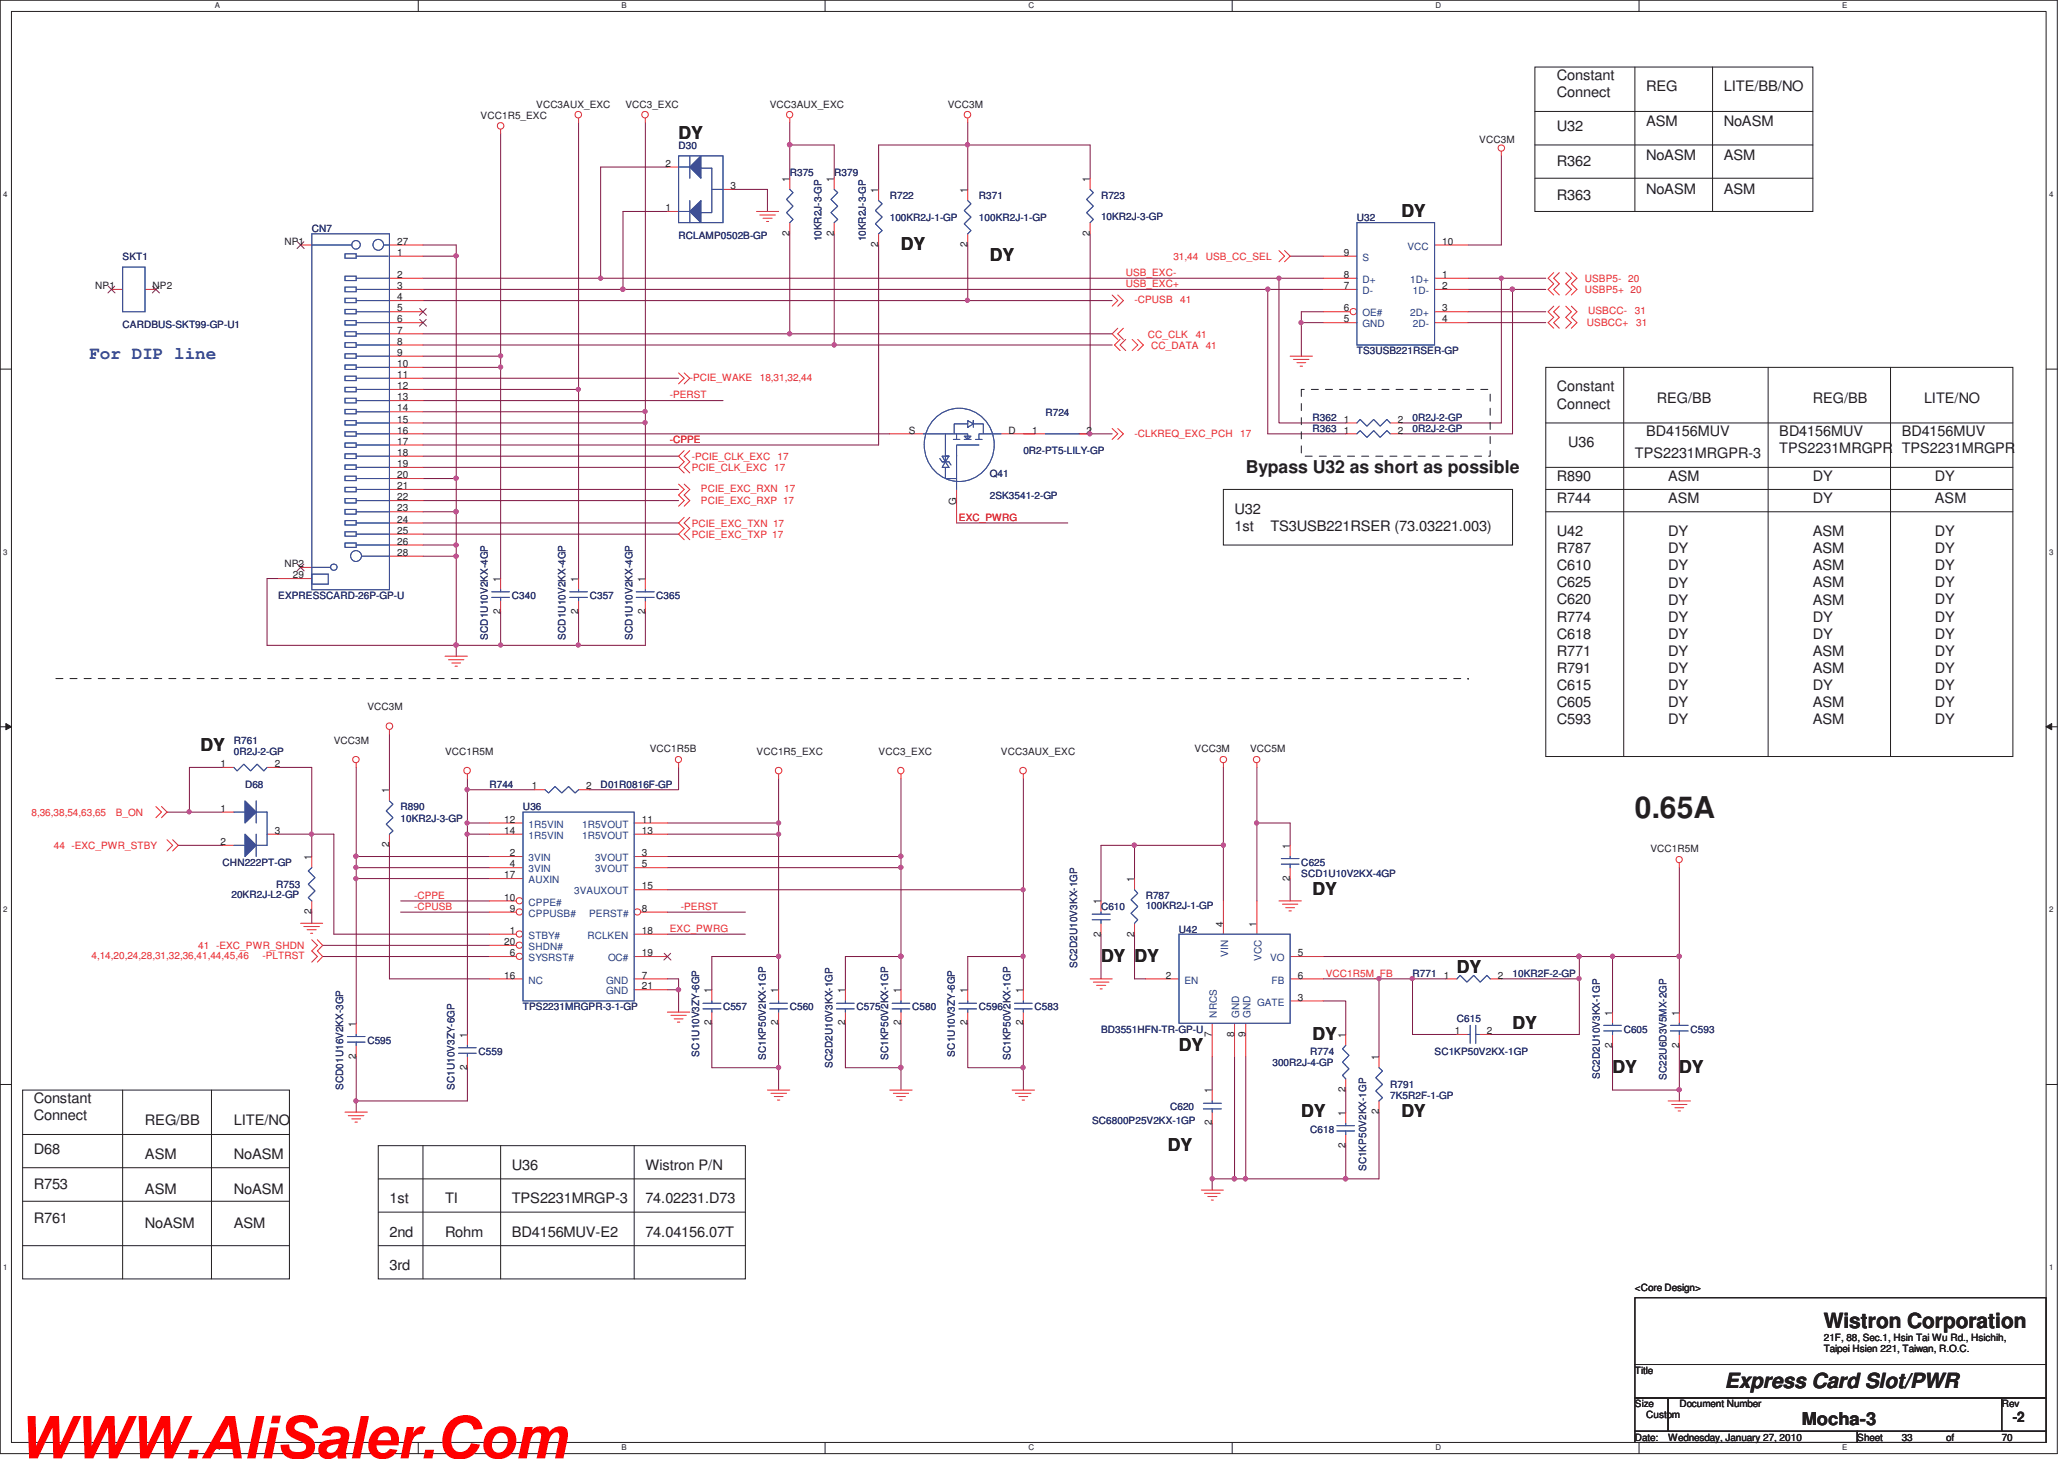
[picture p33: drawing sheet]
<svg xmlns="http://www.w3.org/2000/svg" width="297mm" height="210mm" viewBox="0 0 297 210" stroke-linecap="round" stroke-linejoin="round" font-family="sans-serif">
<defs><g id="words">
<text font-size="8.5" fill="#f00" x="2.5" y="209.9">WWW.AliSaler.Com</text>
<text font-size="4.3" fill="#231f20" x="235.3" y="117.7">0.65A</text>
<g font-size="3" fill="#231f20">
<text x="262.5" y="191.1">Wistron Corporation</text>
<text x="248.2" y="199.8">Express Card Slot/PWR</text>
</g>
<g font-size="2.5" fill="#231f20">
<text x="97.7" y="20">DY</text>
<text x="201.7" y="31.2">DY</text>
<text x="129.7" y="36">DY</text>
<text x="142.4" y="37.6">DY</text>
<text x="179.3" y="68">Bypass U32 as short as possible</text>
<text x="28.9" y="108">DY</text>
<text x="188.9" y="128.8">DY</text>
<text x="158.5" y="138.4">DY</text>
<text x="163.3" y="138.4">DY</text>
<text x="209.7" y="140">DY</text>
<text x="188.9" y="149.6">DY</text>
<text x="217.7" y="148">DY</text>
<text x="169.7" y="151.3">DY</text>
<text x="232.1" y="154.4">DY</text>
<text x="241.7" y="154.4">DY</text>
<text x="187.3" y="160.8">DY</text>
<text x="201.7" y="160.8">DY</text>
<text x="168.1" y="165.6">DY</text>
<text x="259.3" y="205.1">Mocha-3</text>
</g>
<text font-size="2.5" fill="#2d348a" x="12.9" y="51.7">For DIP line</text>
<g font-size="2.1" fill="#231f20">
<text x="224.1" y="11.6">Constant</text>
<text x="224.1" y="14">Connect</text>
<text x="236.9" y="13.2">REG</text>
<text x="248.1" y="13.2">LITE/BB/NO</text>
<text x="224.1" y="18.9">U32</text>
<text x="224.1" y="23.8">R362</text>
<text x="236.9" y="18.1">ASM</text>
<text x="236.9" y="23">NoASM</text>
<text x="248.1" y="18.1">NoASM</text>
<text x="248.1" y="23">ASM</text>
<text x="224.1" y="28.7">R363</text>
<text x="236.9" y="27.9">NoASM</text>
<text x="248.1" y="27.9">ASM</text>
<text x="224.1" y="58.8">Connect</text>
<text x="224.1" y="56.3">Constant</text>
<text x="238.5" y="58">REG/BB</text>
<text x="260.9" y="58">REG/BB</text>
<text x="276.9" y="58">LITE/NO</text>
<text x="225.7" y="64.3">U36</text>
<text x="235.3" y="66">TPS2231MRGPR-3</text>
<text x="236.9" y="62.8">BD4156MUV</text>
<text x="256.1" y="62.8">BD4156MUV</text>
<text x="256.1" y="65.2">TPS2231MRGPR</text>
<text x="273.7" y="62.8">BD4156MUV</text>
<text x="273.7" y="65.2">TPS2231MRGPR</text>
<text x="224.1" y="69.2">R890</text>
<text x="240.1" y="69.2">ASM</text>
<text x="260.9" y="69.2">DY</text>
<text x="278.5" y="69.2">DY</text>
<text x="177.7" y="74">U32</text>
<text x="177.7" y="76.4">1st</text>
<text x="182.8" y="76.4">TS3USB221RSER (73.03221.003)</text>
<text x="224.1" y="77.2">U42</text>
<text x="224.1" y="72.3">R744</text>
<text x="240.1" y="77.2">DY</text>
<text x="240.1" y="72.3">ASM</text>
<text x="260.9" y="72.3">DY</text>
<text x="260.9" y="77.2">ASM</text>
<text x="278.5" y="77.2">DY</text>
<text x="278.5" y="72.3">ASM</text>
<text x="224.1" y="79.6">R787</text>
<text x="224.1" y="82.1">C610</text>
<text x="240.1" y="79.6">DY</text>
<text x="240.1" y="82.1">DY</text>
<text x="260.9" y="79.6">ASM</text>
<text x="260.9" y="82.1">ASM</text>
<text x="278.5" y="79.6">DY</text>
<text x="278.5" y="82.1">DY</text>
<text x="224.1" y="84.5">C625</text>
<text x="224.1" y="87">C620</text>
<text x="224.1" y="89.5">R774</text>
<text x="240.1" y="84.6">DY</text>
<text x="240.1" y="87">DY</text>
<text x="240.1" y="89.5">DY</text>
<text x="260.9" y="84.5">ASM</text>
<text x="260.9" y="87">ASM</text>
<text x="260.9" y="89.5">DY</text>
<text x="278.5" y="84.5">DY</text>
<text x="278.5" y="87">DY</text>
<text x="278.5" y="89.5">DY</text>
<text x="224.1" y="91.9">C618</text>
<text x="224.1" y="94.4">R771</text>
<text x="240.1" y="91.9">DY</text>
<text x="240.1" y="94.4">DY</text>
<text x="260.9" y="91.9">DY</text>
<text x="260.9" y="94.4">ASM</text>
<text x="278.5" y="91.9">DY</text>
<text x="278.5" y="94.4">DY</text>
<text x="224.1" y="96.8">R791</text>
<text x="224.1" y="99.3">C615</text>
<text x="224.1" y="101.7">C605</text>
<text x="240.1" y="96.8">DY</text>
<text x="240.1" y="99.3">DY</text>
<text x="240.1" y="101.7">DY</text>
<text x="260.9" y="96.8">ASM</text>
<text x="260.9" y="99.3">DY</text>
<text x="260.9" y="101.7">ASM</text>
<text x="278.5" y="96.8">DY</text>
<text x="278.5" y="99.3">DY</text>
<text x="278.5" y="101.7">DY</text>
<text x="224.1" y="104.2">C593</text>
<text x="240.1" y="104.2">DY</text>
<text x="260.9" y="104.2">ASM</text>
<text x="278.5" y="104.2">DY</text>
<text x="4.9" y="158.8">Constant</text>
<text x="4.9" y="161.2">Connect</text>
<text x="20.9" y="162">REG/BB</text>
<text x="33.7" y="162">LITE/NO</text>
<text x="4.9" y="166.2">D68</text>
<text x="20.9" y="166.9">ASM</text>
<text x="33.7" y="166.9">NoASM</text>
<text x="4.9" y="171.1">R753</text>
<text x="20.9" y="171.8">ASM</text>
<text x="33.7" y="171.8">NoASM</text>
<text x="56" y="173.2">1st</text>
<text x="64" y="173.2">TI</text>
<text x="73.7" y="173.2">TPS2231MRGP-3</text>
<text x="73.7" y="168.4">U36</text>
<text x="92.9" y="173.2">74.02231.D73</text>
<text x="92.9" y="168.4">Wistron P/N</text>
<text x="4.9" y="176">R761</text>
<text x="20.9" y="176.7">NoASM</text>
<text x="33.7" y="176.7">ASM</text>
<text x="56" y="178">2nd</text>
<text x="64" y="178">Rohm</text>
<text x="73.7" y="178">BD4156MUV-E2</text>
<text x="92.9" y="178">74.04156.07T</text>
<text x="56" y="182.8">3rd</text>
<text x="289.7" y="204.7">-2</text>
</g>
<g font-size="1.4" fill="#231f20">
<text x="69.2" y="17.1">VCC1R5_EXC</text>
<text x="77.2" y="15.5">VCC3AUX_EXC</text>
<text x="90" y="15.5">VCC3_EXC</text>
<text x="110.8" y="15.5">VCC3AUX_EXC</text>
<text x="136.4" y="15.5">VCC3M</text>
<text x="95.8" y="24">2</text>
<text x="212.9" y="20.6">VCC3M</text>
<text x="105.2" y="27.2">3</text>
<text x="113.6" y="26.2" transform="rotate(-90 113.6 26.2)">1</text>
<text x="120" y="26.2" transform="rotate(-90 120 26.2)">1</text>
<text x="126.4" y="27.8" transform="rotate(-90 126.4 27.8)">1</text>
<text x="139.2" y="27.8" transform="rotate(-90 139.2 27.8)">1</text>
<text x="156.8" y="26.2" transform="rotate(-90 156.8 26.2)">1</text>
<text x="40.9" y="35.2">NP1</text>
<text x="57.1" y="35.2">27</text>
<text x="95.8" y="30.4">1</text>
<text x="113.6" y="33.9" transform="rotate(-90 113.6 33.9)">2</text>
<text x="120" y="33.9" transform="rotate(-90 120 33.9)">2</text>
<text x="126.4" y="35.6" transform="rotate(-90 126.4 35.6)">2</text>
<text x="139.2" y="35.6" transform="rotate(-90 139.2 35.6)">2</text>
<text x="156.8" y="33.9" transform="rotate(-90 156.8 33.9)">2</text>
<text x="207.6" y="35.2">10</text>
<text x="13.7" y="41.6">NP1</text>
<text x="22" y="41.6">NP2</text>
<text x="57.1" y="36.8">1</text>
<text x="57.1" y="40">2</text>
<text x="57.1" y="41.6">3</text>
<text x="193.4" y="41.6">7</text>
<text x="193.4" y="40">8</text>
<text x="193.4" y="36.8">9</text>
<text x="207.6" y="41.6">2</text>
<text x="207.6" y="40">1</text>
<text x="57.1" y="43.2">4</text>
<text x="57.1" y="44.8">5</text>
<text x="57.1" y="46.4">6</text>
<text x="193.4" y="46.4">5</text>
<text x="193.4" y="44.8">6</text>
<text x="207.6" y="46.4">4</text>
<text x="207.6" y="44.8">3</text>
<text x="57.1" y="48">7</text>
<text x="57.1" y="49.6">8</text>
<text x="57.1" y="51.2">9</text>
<text x="57.1" y="52.8">10</text>
<text x="57.1" y="54.4">11</text>
<text x="57.1" y="56">12</text>
<text x="57.1" y="57.6">13</text>
<text x="57.1" y="59.2">14</text>
<text x="57.1" y="60.8">15</text>
<text x="57.1" y="62.4">16</text>
<text x="57.1" y="64">17</text>
<text x="57.1" y="65.6">18</text>
<text x="130.8" y="62.4">S</text>
<text x="145.2" y="62.4">D</text>
<text x="148.5" y="62.4">1</text>
<text x="156.4" y="62.4">2</text>
<text x="193.4" y="62.4">1</text>
<text x="193.4" y="60.8">1</text>
<text x="201.2" y="62.4">2</text>
<text x="201.2" y="60.8">2</text>
<text x="57.1" y="67.2">19</text>
<text x="57.1" y="68.8">20</text>
<text x="57.1" y="70.4">21</text>
<text x="57.1" y="72">22</text>
<text x="57.1" y="73.6">23</text>
<text x="57.1" y="75.2">24</text>
<text x="57.1" y="76.8">25</text>
<text x="137.6" y="72.6" transform="rotate(-90 137.6 72.6)">G</text>
<text x="40.9" y="81.6">NP2</text>
<text x="42.2" y="83.2">29</text>
<text x="57.1" y="78.4">26</text>
<text x="57.1" y="80">28</text>
<text x="72" y="83.8" transform="rotate(-90 72 83.8)">1</text>
<text x="83.2" y="83.8" transform="rotate(-90 83.2 83.8)">1</text>
<text x="92.8" y="83.8" transform="rotate(-90 92.8 83.8)">1</text>
<text x="72" y="88.3" transform="rotate(-90 72 88.3)">2</text>
<text x="83.2" y="88.3" transform="rotate(-90 83.2 88.3)">2</text>
<text x="92.8" y="88.3" transform="rotate(-90 92.8 88.3)">2</text>
<text x="48" y="107">VCC3M</text>
<text x="52.9" y="102.2">VCC3M</text>
<text x="31.7" y="110.4">1</text>
<text x="39.5" y="110.4">2</text>
<text x="64" y="108.6">VCC1R5M</text>
<text x="76.5" y="113.6">1</text>
<text x="84.4" y="113.6">2</text>
<text x="93.5" y="108.3">VCC1R5B</text>
<text x="108.9" y="108.6">VCC1R5_EXC</text>
<text x="126.4" y="108.6">VCC3_EXC</text>
<text x="144.1" y="108.6">VCC3AUX_EXC</text>
<text x="171.9" y="108.3">VCC3M</text>
<text x="179.9" y="108.3">VCC5M</text>
<text x="31.7" y="116.8">1</text>
<text x="56" y="114.2" transform="rotate(-90 56 114.2)">1</text>
<text x="72.6" y="118.4">12</text>
<text x="92.4" y="118.4">11</text>
<text x="31.7" y="121.6">2</text>
<text x="39.5" y="120">3</text>
<text x="44.8" y="123.8" transform="rotate(-90 44.8 123.8)">1</text>
<text x="56" y="122" transform="rotate(-90 56 122)">2</text>
<text x="72.6" y="120">14</text>
<text x="73.4" y="123.2">2</text>
<text x="73.4" y="124.8">4</text>
<text x="92.4" y="120">13</text>
<text x="92.4" y="123.2">3</text>
<text x="92.4" y="124.8">5</text>
<text x="185.6" y="122.2" transform="rotate(-90 185.6 122.2)">1</text>
<text x="237.5" y="122.7">VCC1R5M</text>
<text x="44.8" y="131.6" transform="rotate(-90 44.8 131.6)">2</text>
<text x="72.6" y="126.4">17</text>
<text x="72.6" y="129.6">10</text>
<text x="73.4" y="131.2">9</text>
<text x="92.4" y="128">15</text>
<text x="92.4" y="131.2">8</text>
<text x="158.4" y="130.2" transform="rotate(-90 158.4 130.2)">1</text>
<text x="163.2" y="127" transform="rotate(-90 163.2 127)">1</text>
<text x="185.6" y="126.8" transform="rotate(-90 185.6 126.8)">2</text>
<text x="72.6" y="136">20</text>
<text x="73.4" y="134.4">1</text>
<text x="73.4" y="137.6">6</text>
<text x="92.4" y="137.6">19</text>
<text x="92.4" y="134.4">18</text>
<text x="158.4" y="134.8" transform="rotate(-90 158.4 134.8)">2</text>
<text x="163.2" y="134.8" transform="rotate(-90 163.2 134.8)">2</text>
<text x="176" y="133.3" transform="rotate(-90 176 133.3)">4</text>
<text x="180.8" y="133.3" transform="rotate(-90 180.8 133.3)">1</text>
<text x="186.8" y="137.6">5</text>
<text x="72.6" y="140.8">16</text>
<text x="92.4" y="140.8">7</text>
<text x="92.4" y="142.4">21</text>
<text x="102.4" y="143" transform="rotate(-90 102.4 143)">1</text>
<text x="112" y="143" transform="rotate(-90 112 143)">1</text>
<text x="121.6" y="143" transform="rotate(-90 121.6 143)">1</text>
<text x="129.6" y="143" transform="rotate(-90 129.6 143)">1</text>
<text x="139.2" y="143" transform="rotate(-90 139.2 143)">1</text>
<text x="147.2" y="143" transform="rotate(-90 147.2 143)">1</text>
<text x="167.8" y="140.8">2</text>
<text x="186.8" y="140.8">6</text>
<text x="207.8" y="140.8">1</text>
<text x="215.6" y="140.8">2</text>
<text x="51.2" y="147.8" transform="rotate(-90 51.2 147.8)">1</text>
<text x="67.2" y="149.3" transform="rotate(-90 67.2 149.3)">1</text>
<text x="102.4" y="147.6" transform="rotate(-90 102.4 147.6)">2</text>
<text x="112" y="147.6" transform="rotate(-90 112 147.6)">2</text>
<text x="121.6" y="147.6" transform="rotate(-90 121.6 147.6)">2</text>
<text x="129.6" y="147.6" transform="rotate(-90 129.6 147.6)">2</text>
<text x="139.2" y="147.6" transform="rotate(-90 139.2 147.6)">2</text>
<text x="147.2" y="147.6" transform="rotate(-90 147.2 147.6)">2</text>
<text x="174.4" y="149.2" transform="rotate(-90 174.4 149.2)">7</text>
<text x="177.6" y="149.2" transform="rotate(-90 177.6 149.2)">8</text>
<text x="179.2" y="149.2" transform="rotate(-90 179.2 149.2)">9</text>
<text x="186.8" y="144">3</text>
<text x="193.6" y="149.3" transform="rotate(-90 193.6 149.3)">1</text>
<text x="209.4" y="148.8">1</text>
<text x="214" y="148.8">2</text>
<text x="232" y="146.2" transform="rotate(-90 232 146.2)">1</text>
<text x="241.6" y="146.2" transform="rotate(-90 241.6 146.2)">1</text>
<text x="51.2" y="152.4" transform="rotate(-90 51.2 152.4)">2</text>
<text x="67.2" y="154" transform="rotate(-90 67.2 154)">2</text>
<text x="198.4" y="152.6" transform="rotate(-90 198.4 152.6)">1</text>
<text x="232" y="150.8" transform="rotate(-90 232 150.8)">2</text>
<text x="241.6" y="150.8" transform="rotate(-90 241.6 150.8)">2</text>
<text x="174.4" y="162" transform="rotate(-90 174.4 162)">2</text>
<text x="174.4" y="157.3" transform="rotate(-90 174.4 157.3)">1</text>
<text x="193.6" y="160.6" transform="rotate(-90 193.6 160.6)">1</text>
<text x="193.6" y="157.2" transform="rotate(-90 193.6 157.2)">2</text>
<text x="198.4" y="160.4" transform="rotate(-90 198.4 160.4)">2</text>
<text x="193.6" y="165.2" transform="rotate(-90 193.6 165.2)">2</text>
<text x="235.3" y="185.8">&lt;Core Design&gt;</text>
<text x="235.3" y="197.7">Title</text>
<text x="262.5" y="193">21F, 88, Sec.1, Hsin Tai Wu Rd., Hsichih,</text>
<text x="262.5" y="194.6">Taipei Hsien 221, Taiwan, R.O.C.</text>
<text x="235.3" y="202.6">Size</text>
<text x="241.7" y="202.6">Document Number</text>
<text x="288.1" y="202.6">Rev</text>
<text x="235.3" y="207.3">Date:</text>
<text x="236.9" y="204.1">Custom</text>
<text x="240.1" y="207.3">Wednesday, January 27, 2010</text>
<text x="267.3" y="207.3">Sheet</text>
<text x="273.7" y="207.3">33</text>
<text x="280.1" y="207.3">of</text>
<text x="288.1" y="207.3">70</text>
</g>
<g font-size="1.4" fill="#2d2d72">
<text x="97.7" y="21.4">D30</text>
<text x="113.7" y="25.4">R375</text>
<text x="120.1" y="25.4">R379</text>
<text x="128.1" y="28.6">R722</text>
<text x="140.9" y="28.6">R371</text>
<text x="158.5" y="28.6">R723</text>
<text x="44.9" y="33.4">CN7</text>
<text x="97.7" y="34.4">RCLAMP0502B-GP</text>
<text x="118.2" y="34.8" transform="rotate(-90 118.2 34.8)">10KR2J-3-GP</text>
<text x="124.6" y="34.8" transform="rotate(-90 124.6 34.8)">10KR2J-3-GP</text>
<text x="128.1" y="31.8">100KR2J-1-GP</text>
<text x="140.9" y="31.8">100KR2J-1-GP</text>
<text x="158.5" y="31.7">10KR2J-3-GP</text>
<text x="195.3" y="31.8">U32</text>
<text x="17.6" y="37.4">SKT1</text>
<text x="17.6" y="47.2">CARDBUS-SKT99-GP-U1</text>
<text x="195.3" y="51">TS3USB221RSER-GP</text>
<text x="150.4" y="59.8">R724</text>
<text x="147.3" y="65.4">0R2-PT5-LILY-GP</text>
<text x="188.9" y="62.2">R363</text>
<text x="188.9" y="60.6">R362</text>
<text x="203.3" y="62.2">0R2J-2-GP</text>
<text x="203.3" y="60.6">0R2J-2-GP</text>
<text x="142.4" y="68.6">Q41</text>
<text x="142.4" y="71.8">2SK3541-2-GP</text>
<text x="40" y="86.2">EXPRESSCARD-26P-GP-U</text>
<text x="73.7" y="86.2">C340</text>
<text x="84.9" y="86.2">C357</text>
<text x="94.4" y="86.2">C365</text>
<text x="70.2" y="92.1" transform="rotate(-90 70.2 92.1)">SCD1U10V2KX-4GP</text>
<text x="81.4" y="92.1" transform="rotate(-90 81.4 92.1)">SCD1U10V2KX-4GP</text>
<text x="91" y="92.1" transform="rotate(-90 91 92.1)">SCD1U10V2KX-4GP</text>
<text x="33.7" y="107">R761</text>
<text x="33.7" y="108.6">0R2J-2-GP</text>
<text x="35.3" y="113.4">D68</text>
<text x="70.4" y="113.4">R744</text>
<text x="86.4" y="113.4">D01R0816F-GP</text>
<text x="57.7" y="116.6">R890</text>
<text x="57.7" y="118.2">10KR2J-3-GP</text>
<text x="75.3" y="116.6">U36</text>
<text x="32" y="124.6">CHN222PT-GP</text>
<text x="187.3" y="124.6">C625</text>
<text x="33.3" y="129.2">20KR2J-L2-GP</text>
<text x="39.7" y="127.8">R753</text>
<text x="158.5" y="131">C610</text>
<text x="164.9" y="129.4">R787</text>
<text x="164.9" y="130.8">100KR2J-1-GP</text>
<text x="187.3" y="126.2">SCD1U10V2KX-4GP</text>
<text x="169.7" y="134.2">U42</text>
<text x="155" y="139.3" transform="rotate(-90 155 139.3)">SC2D2U10V3KX-1GP</text>
<text x="203.3" y="140.6">R771</text>
<text x="217.7" y="140.6">10KR2F-2-GP</text>
<text x="75.3" y="145.4">TPS2231MRGPR-3-1-GP</text>
<text x="104.1" y="145.4">C557</text>
<text x="113.7" y="145.4">C560</text>
<text x="123.3" y="145.4">C575</text>
<text x="131.3" y="145.4">C580</text>
<text x="140.9" y="145.4">C596</text>
<text x="148.9" y="145.4">C583</text>
<text x="158.5" y="148.6">BD3551HFN-TR-GP-U</text>
<text x="209.7" y="147">C615</text>
<text x="233.7" y="148.6">C605</text>
<text x="243.3" y="148.6">C593</text>
<text x="52.9" y="150.2">C595</text>
<text x="68.9" y="151.8">C559</text>
<text x="100.6" y="152.1" transform="rotate(-90 100.6 152.1)">SC1U10V3ZY-6GP</text>
<text x="110.2" y="152.6" transform="rotate(-90 110.2 152.6)">SC1KP50V2KX-1GP</text>
<text x="119.8" y="153.7" transform="rotate(-90 119.8 153.7)">SC2D2U10V3KX-1GP</text>
<text x="127.8" y="152.6" transform="rotate(-90 127.8 152.6)">SC1KP50V2KX-1GP</text>
<text x="137.4" y="152.1" transform="rotate(-90 137.4 152.1)">SC1U10V3ZY-6GP</text>
<text x="145.4" y="152.6" transform="rotate(-90 145.4 152.6)">SC1KP50V2KX-1GP</text>
<text x="183.1" y="153.4">300R2J-4-GP</text>
<text x="188.5" y="151.8">R774</text>
<text x="206.5" y="151.8">SC1KP50V2KX-1GP</text>
<text x="230.2" y="155.3" transform="rotate(-90 230.2 155.3)">SC2D2U10V3KX-1GP</text>
<text x="239.8" y="155.4" transform="rotate(-90 239.8 155.4)">SC22U6D3V5MX-2GP</text>
<text x="49.4" y="156.9" transform="rotate(-90 49.4 156.9)">SCD01U16V2KX-3GP</text>
<text x="65.4" y="156.9" transform="rotate(-90 65.4 156.9)">SC1U10V3ZY-6GP</text>
<text x="157.2" y="161.8">SC6800P25V2KX-1GP</text>
<text x="168.4" y="159.8">C620</text>
<text x="200.1" y="156.6">R791</text>
<text x="200.1" y="158.2">7K5R2F-1-GP</text>
<text x="188.5" y="163">C618</text>
<text x="196.6" y="168.6" transform="rotate(-90 196.6 168.6)">SC1KP50V2KX-1GP</text>
</g>
<g font-size="1.4" fill="#1d437e">
<text x="202.6" y="35.9">VCC</text>
<text x="196.1" y="40.7">D+</text>
<text x="196.1" y="37.5">S</text>
<text x="202.9" y="40.7">1D+</text>
<text x="196.1" y="47.1">GND</text>
<text x="196.1" y="45.5">OE#</text>
<text x="196.1" y="42.3">D-</text>
<text x="202.9" y="45.5">2D+</text>
<text x="203.3" y="42.3">1D-</text>
<text x="203.3" y="47.1">2D-</text>
<text x="76.1" y="119.1">1R5VIN</text>
<text x="83.8" y="119.1">1R5VOUT</text>
<text x="76.1" y="120.7">1R5VIN</text>
<text x="76.1" y="123.9">3VIN</text>
<text x="76.1" y="125.6">3VIN</text>
<text x="83.8" y="120.7">1R5VOUT</text>
<text x="85.6" y="123.9">3VOUT</text>
<text x="85.6" y="125.6">3VOUT</text>
<text x="76.1" y="127.1">AUXIN</text>
<text x="76.1" y="130.3">CPPE#</text>
<text x="76.1" y="131.9">CPPUSB#</text>
<text x="82.6" y="128.7">3VAUXOUT</text>
<text x="84.8" y="131.9">PERST#</text>
<text x="76.1" y="136.7">SHDN#</text>
<text x="76.1" y="135.1">STBY#</text>
<text x="84.5" y="135.1">RCLKEN</text>
<text x="176.7" y="137.7" transform="rotate(-90 176.7 137.7)">VIN</text>
<text x="76.1" y="138.3">SYSRST#</text>
<text x="76.1" y="141.6">NC</text>
<text x="87.2" y="141.6">GND</text>
<text x="87.2" y="143.1">GND</text>
<text x="87.5" y="138.3">OC#</text>
<text x="170.5" y="141.6">EN</text>
<text x="181.6" y="138.3" transform="rotate(-90 181.6 138.3)">VCC</text>
<text x="182.8" y="138.3">VO</text>
<text x="183" y="141.6">FB</text>
<text x="175.1" y="146.5" transform="rotate(-90 175.1 146.5)">NRCS</text>
<text x="178.3" y="146.5" transform="rotate(-90 178.3 146.5)">GND</text>
<text x="180" y="146.5" transform="rotate(-90 180 146.5)">GND</text>
<text x="180.9" y="144.7">GATE</text>
</g>
<g font-size="1.4" fill="#ec2426">
<text x="162" y="39.7">USB_EXC-</text>
<text x="162" y="41.3">USB_EXC+</text>
<text x="168.9" y="37.4">31,44</text>
<text x="173.5" y="37.4">USB_CC_SEL</text>
<text x="228.1" y="40.6">USBP5- 20</text>
<text x="163.3" y="43.6">-CPUSB</text>
<text x="169.8" y="43.6">41</text>
<text x="228.1" y="42.2">USBP5+ 20</text>
<text x="228.4" y="46.9">USBCC+</text>
<text x="228.6" y="45.3">USBCC-</text>
<text x="235.3" y="45.3">31</text>
<text x="235.5" y="46.9">31</text>
<text x="165.2" y="48.6">CC_CLK</text>
<text x="165.7" y="50.2">CC_DATA</text>
<text x="172.1" y="48.6">41</text>
<text x="173.5" y="50.2">41</text>
<text x="96.4" y="57.3">-PERST</text>
<text x="99.3" y="54.9">-PCIE_WAKE</text>
<text x="109.3" y="54.9">18,31,32,44</text>
<text x="96.4" y="63.7">-CPPE</text>
<text x="163.3" y="62.9">-CLKREQ_EXC_PCH</text>
<text x="178.5" y="62.9">17</text>
<text x="99.6" y="66.2">-PCIE_CLK_EXC</text>
<text x="99.6" y="67.8">PCIE_CLK_EXC</text>
<text x="100.9" y="70.9">PCIE_EXC_RXN 17</text>
<text x="111.4" y="67.8">17</text>
<text x="111.9" y="66.2">17</text>
<text x="99.6" y="75.8">PCIE_EXC_TXN 17</text>
<text x="99.6" y="77.4">PCIE_EXC_TXP 17</text>
<text x="100.9" y="72.5">PCIE_EXC_RXP 17</text>
<text x="138" y="74.9">EXC_PWRG</text>
<text x="4.5" y="117.4">8,36,38,54,63,65</text>
<text x="16.7" y="117.4">B_ON</text>
<text x="7.7" y="122.2">44 -EXC_PWR_STBY</text>
<text x="59.6" y="129.3">-CPPE</text>
<text x="59.6" y="130.9">-CPUSB</text>
<text x="98" y="130.9">-PERST</text>
<text x="28.5" y="136.6">41 -EXC_PWR_SHDN</text>
<text x="96.4" y="134.1">EXC_PWRG</text>
<text x="13.2" y="138">4,14,20,24,28,31,32,36,41,44,45,46</text>
<text x="37.8" y="138">-PLTRST</text>
<text x="190.8" y="140.5">VCC1R5M_FB</text>
</g>
<g font-size="1.1" fill="#231f20">
<text x="30.9" y="1.2">A</text>
<text x="89.4" y="1.2">B</text>
<text x="148" y="1.2">C</text>
<text x="206.6" y="1.2">D</text>
<text x="265.1" y="1.2">E</text>
<text x=".5" y="28.4">4</text>
<text x="294.9" y="28.4">4</text>
<text x=".5" y="79.8">3</text>
<text x="294.9" y="79.8">3</text>
<text x=".5" y="131.3">2</text>
<text x="294.9" y="131.3">2</text>
<text x=".5" y="182.8">1</text>
<text x="294.9" y="182.8">1</text>
<text x="30.9" y="208.7">A</text>
<text x="89.4" y="208.7">B</text>
<text x="148" y="208.7">C</text>
<text x="206.6" y="208.7">D</text>
<text x="265.1" y="208.7">E</text>
</g>
</g></defs>
<path d="M0 0h296.1v209.2h-296.1zM1.6 1.6h292.9v206h-292.9z" fill="none" stroke="#231f20" stroke-width=".14"/>
<g fill="#fff">
<path d="M30.9 .2h.7v1.2h-.7z"/>
<path d="M30.9 207.8h.7v1.2h-.7z"/>
</g>
<path d="M60.2 0v1.6M60.2 207.6v1.6" fill="none" stroke="#231f20" stroke-width=".14"/>
<g fill="#fff">
<path d="M89.4 .2h.8v1.2h-.8z"/>
<path d="M89.4 207.8h.8v1.2h-.8z"/>
</g>
<path d="M118.7 0v1.6M118.7 207.6v1.6" fill="none" stroke="#231f20" stroke-width=".14"/>
<g fill="#fff">
<path d="M148 .2h.8v1.2h-.8z"/>
<path d="M148 207.8h.8v1.2h-.8z"/>
</g>
<path d="M177.3 0v1.6M177.3 207.6v1.6" fill="none" stroke="#231f20" stroke-width=".14"/>
<g fill="#fff">
<path d="M206.6 .2h.7v1.2h-.7z"/>
<path d="M206.6 207.8h.7v1.2h-.7z"/>
</g>
<path d="M235.9 0v1.6M235.9 207.6v1.6" fill="none" stroke="#231f20" stroke-width=".14"/>
<g fill="#fff">
<path d="M265.1 .2h.7v1.2h-.7z"/>
<path d="M265.1 207.8h.7v1.2h-.7z"/>
<path d="M.5 27.4h.6v1.2h-.6z"/>
<path d="M294.9 27.4h.6v1.2h-.6z"/>
<path d="M.5 78.9h.6v1.1h-.6z"/>
<path d="M294.9 78.9h.6v1.1h-.6z"/>
</g>
<path d="M0 53.1h1.6M294.5 53.1h1.6" fill="none" stroke="#231f20" stroke-width=".14"/>
<g fill="#fff">
<path d="M.5 130.3h.6v1.2h-.6z"/>
<path d="M294.9 130.3h.6v1.2h-.6z"/>
</g>
<path d="M0 104.6h1.6M294.5 104.6h1.6" fill="none" stroke="#231f20" stroke-width=".14"/>
<path d="M.8 104.1l.8 .5-.8 .4z" fill="#231f20"/>
<path d="M.8 104.1l.8 .5-.8 .4z" fill="none" stroke="#231f20" stroke-width=".14"/>
<path d="M294.5 104.6l.8-.5v.9z" fill="#231f20"/>
<path d="M294.5 104.6l.8-.5v.9z" fill="none" stroke="#231f20" stroke-width=".14"/>
<g fill="#fff">
<path d="M.5 181.8h.6v1.2h-.6z"/>
<path d="M294.9 181.8h.6v1.2h-.6z"/>
</g>
<path d="M0 156.1h1.6M294.5 156.1h1.6" fill="none" stroke="#231f20" stroke-width=".14"/>
<path d="M60.9 48h52.8M83.3 56v27.3M211.3 44.9h11.2M121.7 137.7h8v4.7" fill="none" stroke="#7f1542" stroke-width=".14"/>
<circle cx="129.6" cy="137.6" r=".32" fill="#b8529f"/>
<circle cx="129.6" cy="137.6" r=".32" fill="none" stroke="#b8529f" stroke-width=".14"/>
<path d="M96.1 118.4h16" fill="none" stroke="#7f1542" stroke-width=".14"/>
<circle cx="112.1" cy="118.4" r=".3" fill="#b8529f"/>
<circle cx="112.1" cy="118.4" r=".3" fill="none" stroke="#b8529f" stroke-width=".14"/>
<path d="M51.3 158.5h16" fill="none" stroke="#7f1542" stroke-width=".14"/>
<circle cx="51.2" cy="158.4" r=".3" fill="#b8529f"/>
<circle cx="51.2" cy="158.4" r=".3" fill="none" stroke="#b8529f" stroke-width=".14"/>
<path d="M139.3 142.4v-4.7h8v4.7M147.3 153.7v3.2" fill="none" stroke="#7f1542" stroke-width=".14"/>
<circle cx="147.2" cy="153.6" r=".31" fill="#b8529f"/>
<circle cx="147.2" cy="153.6" r=".31" fill="none" stroke="#b8529f" stroke-width=".14"/>
<path d="M67.3 118.4h3.1M129.7 124.9v12.8M139.3 147.3v6.4h8" fill="none" stroke="#7f1542" stroke-width=".14"/>
<circle cx="129.6" cy="137.6" r=".32" fill="#b8529f"/>
<circle cx="129.6" cy="137.6" r=".32" fill="none" stroke="#b8529f" stroke-width=".14"/>
<path d="M147.3 112.1v16M51.3 123.3h19.1M96.1 120.1h16M51.3 158.5v1.6M96.1 140.9h1.6v1.5M121.7 147.3v6.4h8" fill="none" stroke="#7f1542" stroke-width=".14"/>
<circle cx="129.6" cy="153.6" r=".32" fill="#b8529f"/>
<circle cx="129.6" cy="153.6" r=".32" fill="none" stroke="#b8529f" stroke-width=".14"/>
<path d="M112.1 118.4v1.7M46.4 137.7h24M48 134.4h22.4M67.3 120.1h3.1M102.4 137.7v4.7" fill="none" stroke="#7f1542" stroke-width=".14"/>
<circle cx="67.2" cy="120" r=".3" fill="#b8529f"/>
<circle cx="67.2" cy="120" r=".3" fill="none" stroke="#b8529f" stroke-width=".14"/>
<path d="M51.3 124.9h19.1M96.1 123.3h33.6M102.4 137.7h9.7v4.7" fill="none" stroke="#7f1542" stroke-width=".14"/>
<circle cx="129.6" cy="123.2" r=".31" fill="#b8529f"/>
<circle cx="129.6" cy="123.2" r=".31" fill="none" stroke="#b8529f" stroke-width=".14"/>
<path d="M67.3 113.7v4.7M67.3 120.1v28.8M112.1 120.1v17.6" fill="none" stroke="#7f1542" stroke-width=".14"/>
<circle cx="112" cy="137.6" r=".31" fill="#b8529f"/>
<circle cx="112" cy="137.6" r=".31" fill="none" stroke="#b8529f" stroke-width=".14"/>
<circle cx="112.1" cy="120" r=".3" fill="#b8529f"/>
<circle cx="112.1" cy="120" r=".3" fill="none" stroke="#b8529f" stroke-width=".14"/>
<path d="M51.3 126.4h19.1" fill="none" stroke="#7f1542" stroke-width=".14"/>
<circle cx="51.2" cy="126.4" r=".3" fill="#b8529f"/>
<circle cx="51.2" cy="126.4" r=".3" fill="none" stroke="#b8529f" stroke-width=".14"/>
<path d="M129.7 123.3v1.6h-33.6" fill="none" stroke="#7f1542" stroke-width=".14"/>
<circle cx="129.6" cy="124.8" r=".31" fill="#b8529f"/>
<circle cx="129.6" cy="124.8" r=".31" fill="none" stroke="#b8529f" stroke-width=".14"/>
<path d="M96.1 134.4h11.2M102.4 153.7h9.7" fill="none" stroke="#7f1542" stroke-width=".14"/>
<circle cx="112" cy="153.6" r=".31" fill="#b8529f"/>
<circle cx="112" cy="153.6" r=".31" fill="none" stroke="#b8529f" stroke-width=".14"/>
<path d="M51.3 123.3v1.6M102.4 147.3v6.4" fill="none" stroke="#7f1542" stroke-width=".14"/>
<circle cx="51.2" cy="123.2" r=".3" fill="#b8529f"/>
<circle cx="51.2" cy="123.2" r=".3" fill="none" stroke="#b8529f" stroke-width=".14"/>
<path d="M67.3 118.4v1.7" fill="none" stroke="#7f1542" stroke-width=".14"/>
<circle cx="67.2" cy="118.4" r=".3" fill="#b8529f"/>
<circle cx="67.2" cy="118.4" r=".3" fill="none" stroke="#b8529f" stroke-width=".14"/>
<path d="M57.7 129.7h12.7M96.1 128.1h51.2v9.6M121.7 137.7v4.7" fill="none" stroke="#7f1542" stroke-width=".14"/>
<circle cx="147.2" cy="137.6" r=".31" fill="#b8529f"/>
<circle cx="147.2" cy="137.6" r=".31" fill="none" stroke="#b8529f" stroke-width=".14"/>
<circle cx="147.2" cy="128.1" r=".3" fill="#b8529f"/>
<circle cx="147.2" cy="128.1" r=".3" fill="none" stroke="#b8529f" stroke-width=".14"/>
<path d="M27.3 116.9h4.7M57.7 131.3h12.7M96.1 131.3h11.2M51.3 152.1v6.4M67.3 153.7v4.8M129.7 153.7v3.2M193.7 164.9v4.8" fill="none" stroke="#7f1542" stroke-width=".14"/>
<circle cx="27.2" cy="116.8" r=".3" fill="#b8529f"/>
<circle cx="27.2" cy="116.8" r=".3" fill="none" stroke="#b8529f" stroke-width=".14"/>
<path d="M96.1 30.4h-6.4v11.3h-28.8M67.3 113.7h9.6" fill="none" stroke="#7f1542" stroke-width=".14"/>
<circle cx="67.2" cy="113.6" r=".31" fill="#b8529f"/>
<circle cx="67.2" cy="113.6" r=".31" fill="none" stroke="#b8529f" stroke-width=".14"/>
<path d="M185.7 36.9h4.8M211.3 35.3h4.8M182.5 41.7h8M211.3 46.4h11.2M211.3 41.7h11.2M216.1 40h6.4M92.9 60.9v22.4M67.3 112.1v1.6M158.5 121.7h4.8" fill="none" stroke="#7f1542" stroke-width=".14"/>
<circle cx="182.4" cy="41.6" r=".31" fill="#b8529f"/>
<circle cx="182.4" cy="41.6" r=".31" fill="none" stroke="#b8529f" stroke-width=".14"/>
<path d="M60.9 52.9h11.1M113.7 48h46.4" fill="none" stroke="#7f1542" stroke-width=".14"/>
<circle cx="113.6" cy="48" r=".31" fill="#b8529f"/>
<circle cx="113.6" cy="48" r=".31" fill="none" stroke="#b8529f" stroke-width=".14"/>
<path d="M83.3 17.6v38.4h-22.4M113.7 33.7v14.3M60.9 57.7h43.2M60.9 72h36.8M60.9 62.4h67.2M137.7 75.3h16" fill="none" stroke="#7f1542" stroke-width=".14"/>
<circle cx="83.2" cy="56" r=".3" fill="#b8529f"/>
<circle cx="83.2" cy="56" r=".3" fill="none" stroke="#b8529f" stroke-width=".14"/>
<path d="M60.9 49.7h59.2" fill="none" stroke="#7f1542" stroke-width=".14"/>
<circle cx="120" cy="49.6" r=".31" fill="#b8529f"/>
<circle cx="120" cy="49.6" r=".31" fill="none" stroke="#b8529f" stroke-width=".14"/>
<path d="M139.3 43.3h20.8M60.9 64h65.5" fill="none" stroke="#7f1542" stroke-width=".14"/>
<circle cx="139.2" cy="43.2" r=".3" fill="#b8529f"/>
<circle cx="139.2" cy="43.2" r=".3" fill="none" stroke="#b8529f" stroke-width=".14"/>
<path d="M113.7 20.9v4.8M120.1 33.7v16M139.3 35.3v8M60.9 70.4h36.8M60.9 78.4h4.8" fill="none" stroke="#7f1542" stroke-width=".14"/>
<circle cx="113.6" cy="20.8" r=".31" fill="#b8529f"/>
<circle cx="113.6" cy="20.8" r=".31" fill="none" stroke="#b8529f" stroke-width=".14"/>
<path d="M60.9 73.7h4.8v4.7" fill="none" stroke="#7f1542" stroke-width=".14"/>
<circle cx="65.6" cy="73.6" r=".32" fill="#b8529f"/>
<circle cx="65.6" cy="73.6" r=".32" fill="none" stroke="#b8529f" stroke-width=".14"/>
<path d="M113.7 20.9h6.4" fill="none" stroke="#7f1542" stroke-width=".14"/>
<circle cx="113.6" cy="20.8" r=".31" fill="#b8529f"/>
<circle cx="113.6" cy="20.8" r=".31" fill="none" stroke="#b8529f" stroke-width=".14"/>
<path d="M60.9 59.3h32M60.9 67.3h36.8M60.9 68.9h4.8v4.8" fill="none" stroke="#7f1542" stroke-width=".14"/>
<circle cx="65.6" cy="68.8" r=".31" fill="#b8529f"/>
<circle cx="65.6" cy="68.8" r=".31" fill="none" stroke="#b8529f" stroke-width=".14"/>
<path d="M120.1 20.9v4.8M60.9 51.3h11.1M184.1 40h6.4M60.9 75.3h36.8M147.3 62.4h1.6" fill="none" stroke="#7f1542" stroke-width=".14"/>
<circle cx="184.1" cy="40" r=".3" fill="#b8529f"/>
<circle cx="184.1" cy="40" r=".3" fill="none" stroke="#b8529f" stroke-width=".14"/>
<path d="M113.7 17.6v3.3M60.9 60.9h32" fill="none" stroke="#7f1542" stroke-width=".14"/>
<circle cx="92.8" cy="60.8" r=".3" fill="#b8529f"/>
<circle cx="92.8" cy="60.8" r=".3" fill="none" stroke="#b8529f" stroke-width=".14"/>
<path d="M60.9 36.9h4.8v32M60.9 65.7h36.8" fill="none" stroke="#7f1542" stroke-width=".14"/>
<circle cx="65.6" cy="36.8" r=".31" fill="#b8529f"/>
<circle cx="65.6" cy="36.8" r=".31" fill="none" stroke="#b8529f" stroke-width=".14"/>
<path d="M92.9 17.6v41.7M60.9 54.4h36.8M60.9 43.3h78.4M60.9 76.9h36.8M72 92.9h11.3" fill="none" stroke="#7f1542" stroke-width=".14"/>
<circle cx="72" cy="92.8" r=".3" fill="#b8529f"/>
<circle cx="72" cy="92.8" r=".3" fill="none" stroke="#b8529f" stroke-width=".14"/>
<path d="M72 51.3v1.6" fill="none" stroke="#7f1542" stroke-width=".14"/>
<circle cx="72" cy="51.2" r=".3" fill="#b8529f"/>
<circle cx="72" cy="51.2" r=".3" fill="none" stroke="#b8529f" stroke-width=".14"/>
<path d="M92.9 59.3v1.6" fill="none" stroke="#7f1542" stroke-width=".14"/>
<circle cx="92.8" cy="59.2" r=".3" fill="#b8529f"/>
<circle cx="92.8" cy="59.2" r=".3" fill="none" stroke="#b8529f" stroke-width=".14"/>
<path d="M72 19.3v32M176.1 110.4v11.3M163.3 140.9h1.6M190.5 140.9h8v11.2M198.5 140.9h4.8" fill="none" stroke="#7f1542" stroke-width=".14"/>
<circle cx="198.5" cy="140.8" r=".3" fill="#b8529f"/>
<circle cx="198.5" cy="140.8" r=".3" fill="none" stroke="#b8529f" stroke-width=".14"/>
<path d="M176.1 121.7v8" fill="none" stroke="#7f1542" stroke-width=".14"/>
<circle cx="176.1" cy="121.6" r=".31" fill="#b8529f"/>
<circle cx="176.1" cy="121.6" r=".31" fill="none" stroke="#b8529f" stroke-width=".14"/>
<path d="M40 120.1h4.9M163.3 121.7h12.8M193.7 156.9v3.2M214.5 148.9h12.8M174.5 161.7v8" fill="none" stroke="#7f1542" stroke-width=".14"/>
<circle cx="163.2" cy="121.6" r=".31" fill="#b8529f"/>
<circle cx="163.2" cy="121.6" r=".31" fill="none" stroke="#b8529f" stroke-width=".14"/>
<path d="M180.9 110.4v8M158.5 121.7v8M232.1 137.7v8M227.3 140.9v8M198.5 160.1v9.6" fill="none" stroke="#7f1542" stroke-width=".14"/>
<circle cx="232.1" cy="137.6" r=".31" fill="#b8529f"/>
<circle cx="232.1" cy="137.6" r=".31" fill="none" stroke="#b8529f" stroke-width=".14"/>
<path d="M193.7 169.7h4.8" fill="none" stroke="#7f1542" stroke-width=".14"/>
<circle cx="193.6" cy="169.6" r=".32" fill="#b8529f"/>
<circle cx="193.6" cy="169.6" r=".32" fill="none" stroke="#b8529f" stroke-width=".14"/>
<path d="M174.5 169.7h4.8" fill="none" stroke="#7f1542" stroke-width=".14"/>
<circle cx="174.4" cy="169.6" r=".31" fill="#b8529f"/>
<circle cx="174.4" cy="169.6" r=".31" fill="none" stroke="#b8529f" stroke-width=".14"/>
<path d="M227.3 137.7h4.8" fill="none" stroke="#7f1542" stroke-width=".14"/>
<circle cx="227.2" cy="137.6" r=".31" fill="#b8529f"/>
<circle cx="227.2" cy="137.6" r=".31" fill="none" stroke="#b8529f" stroke-width=".14"/>
<path d="M227.3 137.7v3.2" fill="none" stroke="#7f1542" stroke-width=".14"/>
<circle cx="227.2" cy="137.6" r=".31" fill="#b8529f"/>
<circle cx="227.2" cy="137.6" r=".31" fill="none" stroke="#b8529f" stroke-width=".14"/>
<path d="M180.9 118.4h4.8M203.3 140.9h4.8M241.7 156.9v1.6" fill="none" stroke="#7f1542" stroke-width=".14"/>
<circle cx="203.2" cy="140.8" r=".3" fill="#b8529f"/>
<circle cx="203.2" cy="140.8" r=".3" fill="none" stroke="#b8529f" stroke-width=".14"/>
<path d="M216.1 140.9h11.2M174.5 169.7v1.6" fill="none" stroke="#7f1542" stroke-width=".14"/>
<circle cx="227.2" cy="140.8" r=".3" fill="#b8529f"/>
<circle cx="227.2" cy="140.8" r=".3" fill="none" stroke="#b8529f" stroke-width=".14"/>
<path d="M180.9 118.4v11.3M158.5 134.4v6.5M232.1 150.4v6.5" fill="none" stroke="#7f1542" stroke-width=".14"/>
<circle cx="180.8" cy="118.4" r=".3" fill="#b8529f"/>
<circle cx="180.8" cy="118.4" r=".3" fill="none" stroke="#b8529f" stroke-width=".14"/>
<path d="M185.7 118.4v3.3M185.7 126.4v3.3M190.5 137.7h36.8M241.7 137.7v8M177.7 152.1v17.6M190.5 144.1h3.2v4.8M203.3 140.9v8h6.4" fill="none" stroke="#7f1542" stroke-width=".14"/>
<circle cx="177.6" cy="169.6" r=".32" fill="#b8529f"/>
<circle cx="177.6" cy="169.6" r=".32" fill="none" stroke="#b8529f" stroke-width=".14"/>
<path d="M179.3 152.1v17.6" fill="none" stroke="#7f1542" stroke-width=".14"/>
<circle cx="179.2" cy="169.6" r=".31" fill="#b8529f"/>
<circle cx="179.2" cy="169.6" r=".31" fill="none" stroke="#b8529f" stroke-width=".14"/>
<path d="M156.9 33.7v28.7M32 110.4h-4.7v6.5h-3.3M163.3 121.7v4.7M163.3 134.4v6.5M241.7 124.9v12.8M174.5 152.1v4.8" fill="none" stroke="#7f1542" stroke-width=".14"/>
<circle cx="156.8" cy="62.4" r=".3" fill="#b8529f"/>
<circle cx="156.8" cy="62.4" r=".3" fill="none" stroke="#b8529f" stroke-width=".14"/>
<path d="M216.1 22.4v12.9M25.7 121.7h6.3M96.1 142.4h1.6M179.3 169.7h14.4" fill="none" stroke="#7f1542" stroke-width=".14"/>
<circle cx="97.6" cy="142.4" r=".31" fill="#b8529f"/>
<circle cx="97.6" cy="142.4" r=".31" fill="none" stroke="#b8529f" stroke-width=".14"/>
<path d="M211.3 40h4.8M65.7 92.9h6.3M97.7 110.4v3.3h-12.8" fill="none" stroke="#7f1542" stroke-width=".14"/>
<circle cx="65.6" cy="92.8" r=".31" fill="#b8529f"/>
<circle cx="65.6" cy="92.8" r=".31" fill="none" stroke="#b8529f" stroke-width=".14"/>
<path d="M65.7 92.9v1.5M92.9 88v4.9M112.1 112.1v6.3M129.7 112.1v11.2M51.3 124.9v1.5" fill="none" stroke="#7f1542" stroke-width=".14"/>
<circle cx="51.2" cy="124.8" r=".3" fill="#b8529f"/>
<circle cx="51.2" cy="124.8" r=".3" fill="none" stroke="#b8529f" stroke-width=".14"/>
<path d="M105.7 27.3h4.7v3.1M38.4 83.3v9.6h27.3M40 110.4h4.9M48 120.1v14.3M112.1 147.3v6.4" fill="none" stroke="#7f1542" stroke-width=".14"/>
<circle cx="65.6" cy="92.8" r=".31" fill="#b8529f"/>
<circle cx="65.6" cy="92.8" r=".31" fill="none" stroke="#b8529f" stroke-width=".14"/>
<path d="M60.9 35.3h4.8v1.6M83.3 88v4.9h9.6" fill="none" stroke="#7f1542" stroke-width=".14"/>
<circle cx="83.2" cy="92.8" r=".3" fill="#b8529f"/>
<circle cx="83.2" cy="92.8" r=".3" fill="none" stroke="#b8529f" stroke-width=".14"/>
<path d="M216.1 40v20.9" fill="none" stroke="#7f1542" stroke-width=".14"/>
<circle cx="216.1" cy="40" r=".3" fill="#b8529f"/>
<circle cx="216.1" cy="40" r=".3" fill="none" stroke="#b8529f" stroke-width=".14"/>
<path d="M182.5 41.7v20.7h11.2M184.1 40v20.9h9.6M217.7 41.7v20.7M201.7 60.9h14.4" fill="none" stroke="#7f1542" stroke-width=".14"/>
<circle cx="217.6" cy="41.6" r=".32" fill="#b8529f"/>
<circle cx="217.6" cy="41.6" r=".32" fill="none" stroke="#b8529f" stroke-width=".14"/>
<path d="M86.4 40h97.7M201.7 62.4h16" fill="none" stroke="#7f1542" stroke-width=".14"/>
<circle cx="86.4" cy="40" r=".3" fill="#b8529f"/>
<circle cx="86.4" cy="40" r=".3" fill="none" stroke="#b8529f" stroke-width=".14"/>
<path d="M89.7 41.7h92.8" fill="none" stroke="#7f1542" stroke-width=".14"/>
<circle cx="89.6" cy="41.6" r=".32" fill="#b8529f"/>
<circle cx="89.6" cy="41.6" r=".32" fill="none" stroke="#b8529f" stroke-width=".14"/>
<path d="M72 52.9v30.4M120.1 49.7h40M112.1 153.7v3.2" fill="none" stroke="#7f1542" stroke-width=".14"/>
<circle cx="72" cy="52.8" r=".3" fill="#b8529f"/>
<circle cx="72" cy="52.8" r=".3" fill="none" stroke="#b8529f" stroke-width=".14"/>
<path d="M187.3 46.4h3.2M190.5 44.9h-3.2v6.4M38.4 83.3h1.6M46.4 136.1h24M97.7 142.4v3.3M129.7 147.3v6.4" fill="none" stroke="#7f1542" stroke-width=".14"/>
<circle cx="187.2" cy="46.4" r=".3" fill="#b8529f"/>
<circle cx="187.2" cy="46.4" r=".3" fill="none" stroke="#b8529f" stroke-width=".14"/>
<path d="M96.1 24h-9.7v16h-25.5M65.7 80v12.9M44.9 131.3v1.6M48 120.1h-3.1v3.2M147.3 147.3v6.4" fill="none" stroke="#7f1542" stroke-width=".14"/>
<circle cx="65.6" cy="80" r=".31" fill="#b8529f"/>
<circle cx="65.6" cy="80" r=".31" fill="none" stroke="#b8529f" stroke-width=".14"/>
<path d="M65.7 78.4v1.6h-4.8M72 88v4.9" fill="none" stroke="#7f1542" stroke-width=".14"/>
<circle cx="65.6" cy="78.4" r=".31" fill="#b8529f"/>
<circle cx="65.6" cy="78.4" r=".31" fill="none" stroke="#b8529f" stroke-width=".14"/>
<path d="M44.9 110.4v9.7" fill="none" stroke="#7f1542" stroke-width=".14"/>
<circle cx="44.8" cy="120" r=".3" fill="#b8529f"/>
<circle cx="44.8" cy="120" r=".3" fill="none" stroke="#b8529f" stroke-width=".14"/>
<path d="M126.4 27.3v-6.4h12.9v6.4M126.4 35.3v28.7M156.9 20.9v4.8M156.9 62.4h3.2" fill="none" stroke="#7f1542" stroke-width=".14"/>
<circle cx="139.2" cy="20.8" r=".3" fill="#b8529f"/>
<circle cx="139.2" cy="20.8" r=".3" fill="none" stroke="#b8529f" stroke-width=".14"/>
<path d="M139.3 20.9h17.6" fill="none" stroke="#7f1542" stroke-width=".14"/>
<circle cx="139.2" cy="20.8" r=".3" fill="#b8529f"/>
<circle cx="139.2" cy="20.8" r=".3" fill="none" stroke="#b8529f" stroke-width=".14"/>
<path d="M139.3 17.6v3.3M155.3 62.4h1.6M232.1 137.7h9.6" fill="none" stroke="#7f1542" stroke-width=".14"/>
<circle cx="241.7" cy="137.6" r=".32" fill="#b8529f"/>
<circle cx="241.7" cy="137.6" r=".32" fill="none" stroke="#b8529f" stroke-width=".14"/>
<path d="M232.1 156.9h9.6" fill="none" stroke="#7f1542" stroke-width=".14"/>
<circle cx="241.7" cy="156.8" r=".31" fill="#b8529f"/>
<circle cx="241.7" cy="156.8" r=".31" fill="none" stroke="#b8529f" stroke-width=".14"/>
<path d="M51.3 110.4v12.9M51.3 126.4v20.9M56 121.7v19.2h14.4M241.7 150.4v6.5" fill="none" stroke="#7f1542" stroke-width=".14"/>
<circle cx="51.2" cy="123.2" r=".3" fill="#b8529f"/>
<circle cx="51.2" cy="123.2" r=".3" fill="none" stroke="#b8529f" stroke-width=".14"/>
<path d="M56 105.7v8" fill="none" stroke="#7f1542" stroke-width=".14"/>
<g fill="none" stroke="#ec2426" stroke-width=".14">
<path d="M72 18.6v.7M83.3 17v.6M92.9 17v.6M113.7 17v.6M139.3 17v.6M96.1 30.4h1.6M96.1 24h1.6M104.1 27.3h1.6M108.9 30.4h3.2M109.3 30.9h2.3M109.8 31.4h1.3M110.3 31.9h.3"/>
<path d="M120.1 25.7v1.6M120.1 32v1.7M184.1 36.1l.8 .8-.8 .8M184.9 36.1l.8 .8-.8 .8M216.1 21.8v.6M223.6 39.2l-.8 .8 .8 .8-.8 .9 .8 .8M224.4 39.2l-.8 .8 .8 .8-.8 .9 .8 .8M225.3 39.2l.8 .8-.8 .8 .8 .9-.8 .8M226.1 39.2l.8 .8-.8 .8 .8 .9-.8 .8M16 41.7h1.6M20.9 41.7h1.5M97.7 53.7l.8 .7-.8 .8"/>
<path d="M98.5 53.7l.8 .7-.8 .8M160.1 42.5l.8 .8-.8 .8M160.9 42.5l.8 .8-.8 .8M160.9 47.2l-.8 .8 .8 .8M161.2 48.8l-.8 .9 .8 .8M161.7 47.2l-.8 .8 .8 .8M162 48.8l-.8 .9 .8 .8M162.9 48.8l.8 .9-.8 .8M163.7 48.8l.8 .9-.8 .8M185.7 51.3h3.2M186.1 51.7h2.3M186.6 52.2h1.3"/>
<path d="M187.1 52.7h.3M223.6 44.1l-.8 .8 .8 .8-.8 .7 .8 .8M224.4 44.1l-.8 .8 .8 .8-.8 .7 .8 .8M225.3 44.1l.8 .8-.8 .8 .8 .7-.8 .8M226.1 44.1l.8 .8-.8 .8 .8 .7-.8 .8M97.7 69.7l.8 .7-.8 .8 .8 .8-.8 .9M98.5 64.9l-.8 .8 .8 .8-.8 .8 .8 .8M98.5 74.5l-.8 .8 .8 .8-.8 .8 .8 .8M98.5 69.7l.8 .7-.8 .8 .8 .8-.8 .9M99.3 64.9l-.8 .8 .8 .8-.8 .8 .8 .8M99.3 74.5l-.8 .8 .8 .8-.8 .8 .8 .8M128.1 62.4h4.8"/>
<path d="M137.7 70.4v4.9M144.1 62.4h4.8M160.1 61.7l.8 .7-.8 .8M160.9 61.7l.8 .7-.8 .8M193.7 62.4h1.6M200.1 62.4h1.6M64 94.4h3.3M64.6 95h2.2M65 95.4h1.3M65.5 95.9h.3M83.3 83.3v1.6M83.3 86.4v1.6"/>
<path d="M22.4 116.1l.8 .8-.8 .8M23.2 116.1l.8 .8-.8 .8M51.3 109.8v.6M56 105v.7M67.3 111.4v.7M97.7 109.8v.6M112.1 111.4v.7M129.7 111.4v.7M147.3 111.4v.7M176.1 109.8v.6M180.9 109.8v.6M24 120.9l.8 .8-.8 .8"/>
<path d="M24.8 120.9l.9 .8-.9 .8M43.3 132.9h3.1M43.7 133.3h2.3M44.2 133.8h1.3M44.7 134.3h.3M44.9 135.3l.8 .8-.8 .8 .8 .8-.8 .8M45.7 135.3l.7 .8-.7 .8 .7 .8-.7 .8M184.1 129.7h3.2M184.6 130.1h2.2M185 130.6h1.3M185.5 131.1h.3M241.7 124.2v.7"/>
<path d="M96.1 145.7h3.2M96.6 146.1h2.2M97 146.6h1.3M97.5 147.1h.3M110.4 156.9h3.3M111 157.3h2.2M111.4 157.8h1.3M111.9 158.3h.3M121.7 142.4v1.7M121.7 145.7v1.6M128.1 156.9h3.2M128.6 157.3h2.2"/>
<path d="M129 157.8h1.3M129.5 158.3h.3M145.7 156.9h3.2M146.1 157.3h2.3M146.6 157.8h1.3M147.1 158.3h.3M156.9 140.9h3.2M157.3 141.3h2.3M157.8 141.8h1.3M158.3 142.3h.3M193.7 148.9v1.5M193.7 155.3v1.6"/>
<path d="M232.1 145.7v1.6M232.1 148.9v1.5M240.1 158.5h3.2M240.6 159h2.2M241 159.4h1.3M241.5 159.9h.3M49.7 160.1h3.2M50.1 160.6h2.3M50.6 161h1.3M51.1 161.5h.3M172.9 171.3h3.2M173.4 171.7h2.2"/>
<path d="M173.8 172.2h1.3M174.3 172.7h.3"/>
<circle cx="72" cy="18.1" r=".47"/>
<circle cx="83.2" cy="16.5" r=".47"/>
<circle cx="92.8" cy="16.5" r=".47"/>
<circle cx="113.6" cy="16.5" r=".46"/>
<circle cx="139.2" cy="16.5" r=".47"/>
<circle cx="216.1" cy="21.3" r=".46"/>
<circle cx="51.2" cy="109.3" r=".46"/>
<circle cx="56" cy="104.5" r=".47"/>
<circle cx="67.2" cy="110.9" r=".47"/>
<circle cx="97.6" cy="109.3" r=".45"/>
<circle cx="112" cy="110.9" r=".47"/>
<circle cx="129.6" cy="110.9" r=".46"/>
<circle cx="147.2" cy="110.9" r=".47"/>
<circle cx="176.1" cy="109.3" r=".46"/>
<circle cx="180.8" cy="109.3" r=".46"/>
<circle cx="241.6" cy="123.7" r=".45"/>
</g>
<g fill="none" stroke="#231f20" stroke-width=".14">
<path d="M220.9 9.6h40v20.8h-40zM220.9 16h40M235.3 9.6v20.8M246.5 9.6v20.8M220.9 20.9h40M220.9 25.7h40M222.5 52.9h67.2v56h-67.2zM233.7 52.9v56M254.5 52.9v56M272.1 52.9v56M176.1 70.4h41.6v8h-41.6zM222.5 60.9h67.2"/>
<path d="M222.5 73.7h67.2M222.5 67.3h67.2M222.5 70.4h67.2M3.3 156.9h38.4v27.2h-38.4zM17.6 156.9v27.2M30.4 156.9v27.2M3.3 163.3h38.4M3.3 168.1h38.4M3.3 172.9h38.4M3.3 179.3h38.4M54.4 164.9h52.9v19.2h-52.9zM54.4 179.3h52.9"/>
<path d="M54.4 169.7h52.9M54.4 174.5h52.9M60.9 164.9v19.2M72 164.9v19.2M91.3 164.9v19.2M235.3 186.8h59.2v9.6h-59.2zM235.3 196.4h59.2v4.8h-59.2zM235.3 201.2h4.8v4.8h-4.8zM235.3 206h32v1.6h-32zM240.1 201.2h48v4.8h-48zM267.3 206h27.2v1.6h-27.2zM288.1 201.2h6.4v4.8h-6.4z"/>
</g>
<path d="M187.3 56h27.2v9.7h-27.2zM8 97.7h203.3M211.3 97.7h.1" fill="none" stroke="#231f20" stroke-width=".14" stroke-dasharray="1 1 1 1 1 1 1 1"/>
<g fill="none" stroke="#3a53a4" stroke-width=".14">
<path d="M17.6 38.4h3.3v6.5h-3.3zM120.1 27.3l.5 .4-1 1 1 1-1 .9 1 1-.5 .4M134.8 60a5.1 5.1 0 0 1 5.9-.5 5.1 5.1 0 0 1 2.3 5.5 5 5 0 0 1-5.5 4.3 5 5 0 0 1-4.5-5.3 5.3 5.3 0 0 1 1.8-4zM132.9 62.4h4.8v.8M135.3 66l.3 .5M136.1 66.5l.5 .8h-1zM136.1 62.4v4.1h-.5h1l.3 .4M136.1 65.7h.5h-1l.5 .8 .5-.8M136.1 67.3v1.6h1.6M137.2 63.2h.9M137.7 62.4h1.6v.8M137.7 65.5v4.9"/>
<path d="M138.8 63.2h.9M138.8 62.8h.9l-.4 .4zM139.3 60.5l.8 .5-.8 .5zM139.3 61h-2v1.4M140.1 61.5v-1v.5h1.4v1.4M140.4 63.2h.9M140.9 64h-3.2v1.7M144.1 62.4h-3.2v.8M195.3 62.4l.4-.4 1 .9 1-.9 .9 .9 1-.9 .5 .4M82 85.2h2.5M82 86h2.5M83.3 84.9v.3"/>
<path d="M83.3 86v.4M120.4 144.4h2.5M120.4 145.2h2.5M121.7 144.1v.3M121.7 145.2v.5M193.7 150.4l-.5 .6 .9 .9-.9 1 .9 .9-.9 1 .5 .5M230.8 147.6h2.5M230.8 148.4h2.5M232.1 147.3v.3M232.1 148.4v.5"/>
</g>
<path d="M15.6 41.2l.9 1M16.5 41.2l-1 1M22 41.2l.9 1M22.9 41.2l-1 1" fill="none" stroke="#7f431c" stroke-width=".14"/>
<path d="M100.9 22.4v3.3l-1.6-1.7z" fill="#3a53a4"/>
<path d="M97.7 30.4h1.6M97.7 24h1.6M99.3 22.4v3.3M100.9 22.4v3.3l-1.6-1.7zM100.9 24.2h1.5v6.4h-1.5M102.4 27.3h1.7" fill="none" stroke="#3a53a4" stroke-width=".14"/>
<path d="M99.3 30.4l1.6-1.5v3.1z" fill="#3a53a4"/>
<path d="M97.7 22.4h6.4v9.6h-6.4zM99.3 30.4l1.6-1.5v3.1zM99.3 28.9v3.1" fill="none" stroke="#3a53a4" stroke-width=".14"/>
<path d="M100.9 22.4v3.3l-1.6-1.7z" fill="#3a53a4"/>
<path d="M97.7 30.4h1.6M97.7 24h1.6M99.3 22.4v3.3M100.9 22.4v3.3l-1.6-1.7zM100.9 24.2h1.5v6.4h-1.5M102.4 27.3h1.7" fill="none" stroke="#3a53a4" stroke-width=".14"/>
<path d="M99.3 30.4l1.6-1.5v3.1z" fill="#3a53a4"/>
<path d="M97.7 22.4h6.4v9.6h-6.4zM99.3 30.4l1.6-1.5v3.1zM99.3 28.9v3.1M33.7 110.4l.4 .6 1-1 1 1 .9-1 1 1 .4-.6" fill="none" stroke="#3a53a4" stroke-width=".14"/>
<path d="M32 110.4h1.7M38.4 110.4h1.6M70.4 118.4h4.9M70.4 120.1h4.9" fill="none" stroke="#ec2426" stroke-width=".14"/>
<circle cx="74.8" cy="136" r=".46" fill="#fff"/>
<g fill="none" stroke="#ec2426" stroke-width=".14">
<path d="M70.4 136.1h3.9M70.4 123.3h4.9M70.4 124.9h4.9M70.4 126.4h4.9"/>
<circle cx="74.8" cy="136" r=".46"/>
</g>
<circle cx="74.8" cy="134.4" r=".46" fill="#fff"/>
<g fill="none" stroke="#ec2426" stroke-width=".14">
<path d="M70.4 134.4h3.9"/>
<circle cx="74.8" cy="134.4" r=".46"/>
</g>
<circle cx="74.8" cy="129.6" r=".46" fill="#fff"/>
<g fill="none" stroke="#ec2426" stroke-width=".14">
<path d="M70.4 129.7h3.9"/>
<circle cx="74.8" cy="129.6" r=".46"/>
</g>
<circle cx="74.8" cy="131.2" r=".46" fill="#fff"/>
<g fill="none" stroke="#ec2426" stroke-width=".14">
<path d="M91.3 118.4h4.8M70.4 131.3h3.9M91.3 120.1h4.8M91.3 134.4h4.8M91.3 123.3h4.8M91.3 124.9h4.8M91.3 137.7h4.8M91.3 128.1h4.8M91.3 140.9h4.8"/>
<circle cx="74.8" cy="131.2" r=".46"/>
</g>
<path d="M95.6 137.2l1 1M96.5 137.2l-1 1" fill="none" stroke="#7f431c" stroke-width=".14"/>
<circle cx="91.7" cy="131.2" r=".46" fill="#fff"/>
<g fill="none" stroke="#ec2426" stroke-width=".14">
<path d="M92.2 131.3h3.9"/>
<circle cx="91.7" cy="131.2" r=".46"/>
</g>
<circle cx="74.8" cy="137.6" r=".46" fill="#fff"/>
<g fill="none" stroke="#ec2426" stroke-width=".14">
<path d="M43.3 35.3h1.6M56 36.9h4.9M56 35.3h4.9M113.7 25.7v1.6M113.7 32v1.7M126.4 27.3v1.6M126.4 33.7v1.6M139.3 27.3v1.6M139.3 33.7v1.6M156.9 25.7v1.6M156.9 32v1.7M56 40h4.9"/>
<path d="M56 41.7h4.9M56 43.3h4.9M56 44.9h4.9M56 46.4h4.9M56 48h4.9M56 49.7h4.9M56 51.3h4.9M56 52.9h4.9M56 54.4h4.9M56 56h4.9M56 57.7h4.9M56 59.3h4.9"/>
<path d="M190.5 46.4h4.8M206.5 40h4.8M206.5 41.7h4.8M206.5 44.9h4.8M206.5 46.4h4.8M56 60.9h4.9M56 62.4h4.9M56 64h4.9M56 65.7h4.9M56 67.3h4.9M56 68.9h4.9M56 70.4h4.9"/>
<path d="M56 72h4.9M56 73.7h4.9M56 75.3h4.9M56 76.9h4.9M56 78.4h4.9M40 83.3h4.9M43.3 81.7h1.6M56 80h4.9M72 83.3v1.6M72 86.4v1.6M92.9 83.3v1.6M92.9 86.4v1.6"/>
<path d="M56 113.7v1.6M76.9 113.7h1.5M83.3 113.7h1.6M56 120.1v1.6M70.4 137.7h3.9M158.5 129.7v1.6M158.5 132.9v1.5M176.1 129.7v4.7M180.9 129.7v4.7M185.7 137.7h4.8M185.7 121.7v1.6M185.7 124.9v1.5"/>
<path d="M51.3 147.3v1.6M51.3 150.4v1.7M67.3 148.9v1.5M67.3 152.1v1.6M70.4 140.9h4.9M91.3 142.4h4.8M102.4 142.4v1.7M102.4 145.7v1.6M112.1 142.4v1.7M112.1 145.7v1.6M129.7 142.4v1.7M129.7 145.7v1.6"/>
<path d="M164.9 140.9h4.8M174.5 147.3v4.8M174.5 156.9v1.6M177.7 147.3v4.8M179.3 147.3v4.8M185.7 140.9h4.8M185.7 144.1h4.8M198.5 152.1v1.6M198.5 158.5v1.6M208.1 140.9h1.6M209.7 148.9h1.6M212.9 148.9h1.6"/>
<path d="M214.5 140.9h1.6M174.5 160.1v1.6M193.7 160.1v1.6M193.7 163.3v1.6"/>
<circle cx="74.8" cy="137.6" r=".46"/>
</g>
<g fill="none" stroke="#3a53a4" stroke-width=".14">
<path d="M44.9 35.3h5.7M44.9 33.7h11.1v51.2h-11.1zM49.7 36.5h1.6v.7h-1.6zM49.7 39.7h1.6v.7h-1.6zM51.3 36.9h4.6M55.2 35.3h.8M113.7 27.3l.4 .4-.9 1 .9 1-.9 .9 .9 1-.4 .4M126.4 28.9l.6 .4-1 1 1 .9-1 1 1 1-.6 .5M139.3 28.9l.4 .4-.9 1 .9 .9-.9 1 .9 1-.4 .5M156.9 27.3l.4 .4-.9 1 .9 1-.9 .9 .9 1-.4 .4M49.7 41.3h1.6v.7h-1.6zM49.7 42.9h1.6v.7h-1.6z"/>
<path d="M49.7 44.5h1.6v.7h-1.6zM49.7 46.1h1.6v.7h-1.6zM49.7 50.9h1.6v.7h-1.6zM49.7 47.7h1.6v.7h-1.6zM49.7 49.3h1.6v.7h-1.6zM49.7 58.9h1.6v.7h-1.6zM49.7 52.5h1.6v.7h-1.6zM49.7 57.3h1.6v.7h-1.6zM49.7 54.1h1.6v.7h-1.6zM49.7 55.7h1.6v.7h-1.6zM51.3 40h4.7M51.3 41.7h4.7"/>
<path d="M51.3 43.3h4.7M51.3 44.9h4.7M51.3 46.4h4.7M51.3 48h4.7M51.3 49.7h4.7M51.3 51.3h4.7M51.3 52.9h4.7M51.3 54.4h4.7M51.3 56h4.7M51.3 57.7h4.7M51.3 59.3h4.7M49.7 62.1h1.6v.7h-1.6z"/>
<path d="M49.7 60.5h1.6v.7h-1.6zM49.7 63.8h1.6v.6h-1.6zM49.7 70.1h1.6v.7h-1.6zM49.7 68.5h1.6v.7h-1.6zM49.7 74.9h1.6v.7h-1.6zM49.7 71.8h1.6v.6h-1.6zM49.7 66.9h1.6v.7h-1.6zM49.7 78.1h1.6v.7h-1.6zM49.7 76.5h1.6v.7h-1.6zM49.7 73.3h1.6v.7h-1.6zM49.7 65.3h1.6v.7h-1.6zM51.3 60.9h4.7"/>
<path d="M51.3 62.4h4.7M51.3 64h4.7M51.3 65.7h4.7M51.3 67.3h4.7M51.3 68.9h4.7M51.3 70.4h4.7M51.3 72h4.7M51.3 73.7h4.7M51.3 75.3h4.7M51.3 76.9h4.7M51.3 78.4h4.7M44.9 81.7h2.7"/>
<path d="M44.9 82.6h2.3v1.5h-2.3zM52.1 80h3.9M70.8 86h2.5M70.8 85.2h2.5M72 84.9v.3M72 86v.4M91.6 85.2h2.5M91.6 86h2.5M92.9 84.9v.3M92.9 86v.4M56 115.3l.6 .4-1 1 1 1-1 .9 1 1-.6 .5M75.3 116.9h16v27.2h-16z"/>
<path d="M78.4 113.7l.5 .4 1-.9 1 .9 .9-.9 1 .9 .5-.4M157.2 131.6h2.6M157.2 132.4h2.6M158.5 131.3v.3M158.5 132.4v.5M169.7 134.4h16v12.9h-16zM184.4 123.6h2.5M184.4 124.4h2.5M185.7 123.3v.3M185.7 124.4v.5M50 150h2.5M50 149.2h2.5"/>
<path d="M51.3 148.9v.3M51.3 150v.4M66 151.6h2.5M66 150.8h2.5M67.3 150.4v.4M67.3 151.6v.5M101.2 145.2h2.6M101.2 144.4h2.6M102.4 144.1v.3M102.4 145.2v.5M110.8 144.4h2.5M110.8 145.2h2.5"/>
<path d="M112.1 144.1v.3M112.1 145.2v.5M128.4 145.2h2.5M128.4 144.4h2.5M129.7 144.1v.3M129.7 145.2v.5M173.2 159.6h2.6M173.2 158.8h2.6M174.5 158.5v.3M174.5 159.6v.5M198.5 153.7l.5 .4-1 1 1 1-1 .9 1 1-.5 .5M209.7 140.9l.4-.5 1 .9 1-.9 .9 .9 1-.9 .5 .5"/>
<path d="M211.3 148.9h.3M211.6 147.6v2.6M212.4 148.9h.5M212.4 147.6v2.6M192.4 162h2.5M192.4 162.8h2.5M193.7 161.7v.3M193.7 162.8v.5"/>
<circle cx="51.2" cy="35.2" r=".62"/>
<circle cx="54.4" cy="35.2" r=".77"/>
<circle cx="48" cy="81.6" r=".46"/>
<circle cx="51.2" cy="80" r=".78"/>
</g>
<path d="M42.8 34.8l1 1M43.7 34.8l-.9 1M60.4 44.4l1 1M60.4 46l1 .9M61.3 44.4l-.9 1M61.3 46l-.9 .9M42.8 81.2l1 1M43.7 81.2l-.9 1" fill="none" stroke="#7f431c" stroke-width=".14"/>
<circle cx="194.8" cy="44.8" r=".46" fill="#fff"/>
<g fill="none" stroke="#ec2426" stroke-width=".14">
<path d="M190.5 36.9h4.8M206.5 35.3h4.8M190.5 44.9h3.8M190.5 41.7h4.8M190.5 40h4.8M32 116.9h1.7M32 121.7h1.7M38.4 120.1h1.6"/>
<circle cx="194.8" cy="44.8" r=".46"/>
</g>
<path d="M195.3 32h11.2v17.7h-11.2z" fill="none" stroke="#3a53a4" stroke-width=".14"/>
<path d="M35.3 120.1l1.6 1.6-1.6 1.6z" fill="#3a53a4"/>
<path d="M35.3 120.1l1.6 1.6-1.6 1.6z" fill="none" stroke="#3a53a4" stroke-width=".14"/>
<path d="M35.3 115.3l1.6 1.6-1.6 1.5z" fill="#3a53a4"/>
<path d="M33.7 116.9h1.6M35.3 115.3l1.6 1.6-1.6 1.5zM36.9 116.9h1.5v4.8h-1.5M36.9 115.3v3.1M33.7 121.7h1.6M36.9 120.1v3.2" fill="none" stroke="#3a53a4" stroke-width=".14"/>
<path d="M35.3 120.1l1.6 1.6-1.6 1.6z" fill="#3a53a4"/>
<path d="M35.3 120.1l1.6 1.6-1.6 1.6z" fill="none" stroke="#3a53a4" stroke-width=".14"/>
<path d="M35.3 115.3l1.6 1.6-1.6 1.5z" fill="#3a53a4"/>
<g fill="none" stroke="#3a53a4" stroke-width=".14">
<path d="M150.4 62.4h4.9M195.3 60.9l.4-.5 1 .9 1-.9 .9 .9 1-.9 .5 .5M33.7 116.9h1.6M35.3 115.3l1.6 1.6-1.6 1.5zM36.9 116.9h1.5v4.8h-1.5M36.9 115.3v3.1M33.7 121.7h1.6M36.9 120.1v3.2M44.9 124.9l-.5 .4 .9 1-.9 1 .9 .9-.9 1 .5 .5M163.3 128.1l.4 .5-.9 .9 .9 1-.9 .9 .9 1-.4 .5M138 144.4h2.5M138 145.2h2.5"/>
<path d="M139.3 144.1v.3M139.3 145.2v.5M146 144.4h2.5M146 145.2h2.5M147.3 144.1v.3M147.3 145.2v.5M240.4 147.6h2.5M240.4 148.4h2.5M241.7 147.3v.3M241.7 148.4v.5"/>
</g>
<g fill="none" stroke="#ec2426" stroke-width=".14">
<path d="M148.9 62.4h1.5M155.3 62.4h1.6M193.7 60.9h1.6M200.1 60.9h1.6M44.9 123.3v1.6M44.9 129.7v1.6M163.3 126.4v1.7M163.3 132.9v1.5M139.3 142.4v1.7M139.3 145.7v1.6M147.3 142.4v1.7M147.3 145.7v1.6"/>
<path d="M241.7 145.7v1.6M241.7 148.9v1.5"/>
</g>
<circle cx="129.6" cy="137.6" r=".32" fill="#b8529f"/>
<circle cx="129.6" cy="137.6" r=".32" fill="none" stroke="#b8529f" stroke-width=".14"/>
<circle cx="112.1" cy="118.4" r=".3" fill="#b8529f"/>
<circle cx="112.1" cy="118.4" r=".3" fill="none" stroke="#b8529f" stroke-width=".14"/>
<circle cx="51.2" cy="158.4" r=".3" fill="#b8529f"/>
<circle cx="51.2" cy="158.4" r=".3" fill="none" stroke="#b8529f" stroke-width=".14"/>
<circle cx="147.2" cy="153.6" r=".31" fill="#b8529f"/>
<circle cx="147.2" cy="153.6" r=".31" fill="none" stroke="#b8529f" stroke-width=".14"/>
<circle cx="129.6" cy="137.6" r=".32" fill="#b8529f"/>
<circle cx="129.6" cy="137.6" r=".32" fill="none" stroke="#b8529f" stroke-width=".14"/>
<circle cx="129.6" cy="153.6" r=".32" fill="#b8529f"/>
<circle cx="129.6" cy="153.6" r=".32" fill="none" stroke="#b8529f" stroke-width=".14"/>
<circle cx="67.2" cy="120" r=".3" fill="#b8529f"/>
<circle cx="67.2" cy="120" r=".3" fill="none" stroke="#b8529f" stroke-width=".14"/>
<circle cx="129.6" cy="123.2" r=".31" fill="#b8529f"/>
<circle cx="129.6" cy="123.2" r=".31" fill="none" stroke="#b8529f" stroke-width=".14"/>
<circle cx="112" cy="137.6" r=".31" fill="#b8529f"/>
<circle cx="112" cy="137.6" r=".31" fill="none" stroke="#b8529f" stroke-width=".14"/>
<circle cx="112.1" cy="120" r=".3" fill="#b8529f"/>
<circle cx="112.1" cy="120" r=".3" fill="none" stroke="#b8529f" stroke-width=".14"/>
<circle cx="51.2" cy="126.4" r=".3" fill="#b8529f"/>
<circle cx="51.2" cy="126.4" r=".3" fill="none" stroke="#b8529f" stroke-width=".14"/>
<circle cx="129.6" cy="124.8" r=".31" fill="#b8529f"/>
<circle cx="129.6" cy="124.8" r=".31" fill="none" stroke="#b8529f" stroke-width=".14"/>
<circle cx="112" cy="153.6" r=".31" fill="#b8529f"/>
<circle cx="112" cy="153.6" r=".31" fill="none" stroke="#b8529f" stroke-width=".14"/>
<circle cx="51.2" cy="123.2" r=".3" fill="#b8529f"/>
<circle cx="51.2" cy="123.2" r=".3" fill="none" stroke="#b8529f" stroke-width=".14"/>
<circle cx="67.2" cy="118.4" r=".3" fill="#b8529f"/>
<circle cx="67.2" cy="118.4" r=".3" fill="none" stroke="#b8529f" stroke-width=".14"/>
<circle cx="147.2" cy="137.6" r=".31" fill="#b8529f"/>
<circle cx="147.2" cy="137.6" r=".31" fill="none" stroke="#b8529f" stroke-width=".14"/>
<circle cx="147.2" cy="128.1" r=".3" fill="#b8529f"/>
<circle cx="147.2" cy="128.1" r=".3" fill="none" stroke="#b8529f" stroke-width=".14"/>
<circle cx="27.2" cy="116.8" r=".3" fill="#b8529f"/>
<circle cx="27.2" cy="116.8" r=".3" fill="none" stroke="#b8529f" stroke-width=".14"/>
<circle cx="67.2" cy="113.6" r=".31" fill="#b8529f"/>
<circle cx="67.2" cy="113.6" r=".31" fill="none" stroke="#b8529f" stroke-width=".14"/>
<circle cx="182.4" cy="41.6" r=".31" fill="#b8529f"/>
<circle cx="182.4" cy="41.6" r=".31" fill="none" stroke="#b8529f" stroke-width=".14"/>
<circle cx="113.6" cy="48" r=".31" fill="#b8529f"/>
<circle cx="113.6" cy="48" r=".31" fill="none" stroke="#b8529f" stroke-width=".14"/>
<circle cx="83.2" cy="56" r=".3" fill="#b8529f"/>
<circle cx="83.2" cy="56" r=".3" fill="none" stroke="#b8529f" stroke-width=".14"/>
<circle cx="120" cy="49.6" r=".31" fill="#b8529f"/>
<circle cx="120" cy="49.6" r=".31" fill="none" stroke="#b8529f" stroke-width=".14"/>
<circle cx="139.2" cy="43.2" r=".3" fill="#b8529f"/>
<circle cx="139.2" cy="43.2" r=".3" fill="none" stroke="#b8529f" stroke-width=".14"/>
<circle cx="113.6" cy="20.8" r=".31" fill="#b8529f"/>
<circle cx="113.6" cy="20.8" r=".31" fill="none" stroke="#b8529f" stroke-width=".14"/>
<circle cx="65.6" cy="73.6" r=".32" fill="#b8529f"/>
<circle cx="65.6" cy="73.6" r=".32" fill="none" stroke="#b8529f" stroke-width=".14"/>
<circle cx="113.6" cy="20.8" r=".31" fill="#b8529f"/>
<circle cx="113.6" cy="20.8" r=".31" fill="none" stroke="#b8529f" stroke-width=".14"/>
<circle cx="65.6" cy="68.8" r=".31" fill="#b8529f"/>
<circle cx="65.6" cy="68.8" r=".31" fill="none" stroke="#b8529f" stroke-width=".14"/>
<circle cx="184.1" cy="40" r=".3" fill="#b8529f"/>
<circle cx="184.1" cy="40" r=".3" fill="none" stroke="#b8529f" stroke-width=".14"/>
<circle cx="92.8" cy="60.8" r=".3" fill="#b8529f"/>
<circle cx="92.8" cy="60.8" r=".3" fill="none" stroke="#b8529f" stroke-width=".14"/>
<circle cx="65.6" cy="36.8" r=".31" fill="#b8529f"/>
<circle cx="65.6" cy="36.8" r=".31" fill="none" stroke="#b8529f" stroke-width=".14"/>
<circle cx="72" cy="92.8" r=".3" fill="#b8529f"/>
<circle cx="72" cy="92.8" r=".3" fill="none" stroke="#b8529f" stroke-width=".14"/>
<circle cx="72" cy="51.2" r=".3" fill="#b8529f"/>
<circle cx="72" cy="51.2" r=".3" fill="none" stroke="#b8529f" stroke-width=".14"/>
<circle cx="92.8" cy="59.2" r=".3" fill="#b8529f"/>
<circle cx="92.8" cy="59.2" r=".3" fill="none" stroke="#b8529f" stroke-width=".14"/>
<circle cx="198.5" cy="140.8" r=".3" fill="#b8529f"/>
<circle cx="198.5" cy="140.8" r=".3" fill="none" stroke="#b8529f" stroke-width=".14"/>
<circle cx="176.1" cy="121.6" r=".31" fill="#b8529f"/>
<circle cx="176.1" cy="121.6" r=".31" fill="none" stroke="#b8529f" stroke-width=".14"/>
<circle cx="163.2" cy="121.6" r=".31" fill="#b8529f"/>
<circle cx="163.2" cy="121.6" r=".31" fill="none" stroke="#b8529f" stroke-width=".14"/>
<circle cx="232.1" cy="137.6" r=".31" fill="#b8529f"/>
<circle cx="232.1" cy="137.6" r=".31" fill="none" stroke="#b8529f" stroke-width=".14"/>
<circle cx="193.6" cy="169.6" r=".32" fill="#b8529f"/>
<circle cx="193.6" cy="169.6" r=".32" fill="none" stroke="#b8529f" stroke-width=".14"/>
<circle cx="174.4" cy="169.6" r=".31" fill="#b8529f"/>
<circle cx="174.4" cy="169.6" r=".31" fill="none" stroke="#b8529f" stroke-width=".14"/>
<circle cx="227.2" cy="137.6" r=".31" fill="#b8529f"/>
<circle cx="227.2" cy="137.6" r=".31" fill="none" stroke="#b8529f" stroke-width=".14"/>
<circle cx="227.2" cy="137.6" r=".31" fill="#b8529f"/>
<circle cx="227.2" cy="137.6" r=".31" fill="none" stroke="#b8529f" stroke-width=".14"/>
<circle cx="203.2" cy="140.8" r=".3" fill="#b8529f"/>
<circle cx="203.2" cy="140.8" r=".3" fill="none" stroke="#b8529f" stroke-width=".14"/>
<circle cx="227.2" cy="140.8" r=".3" fill="#b8529f"/>
<circle cx="227.2" cy="140.8" r=".3" fill="none" stroke="#b8529f" stroke-width=".14"/>
<circle cx="180.8" cy="118.4" r=".3" fill="#b8529f"/>
<circle cx="180.8" cy="118.4" r=".3" fill="none" stroke="#b8529f" stroke-width=".14"/>
<circle cx="177.6" cy="169.6" r=".32" fill="#b8529f"/>
<circle cx="177.6" cy="169.6" r=".32" fill="none" stroke="#b8529f" stroke-width=".14"/>
<circle cx="179.2" cy="169.6" r=".31" fill="#b8529f"/>
<circle cx="179.2" cy="169.6" r=".31" fill="none" stroke="#b8529f" stroke-width=".14"/>
<circle cx="156.8" cy="62.4" r=".3" fill="#b8529f"/>
<circle cx="156.8" cy="62.4" r=".3" fill="none" stroke="#b8529f" stroke-width=".14"/>
<circle cx="97.6" cy="142.4" r=".31" fill="#b8529f"/>
<circle cx="97.6" cy="142.4" r=".31" fill="none" stroke="#b8529f" stroke-width=".14"/>
<circle cx="65.6" cy="92.8" r=".31" fill="#b8529f"/>
<circle cx="65.6" cy="92.8" r=".31" fill="none" stroke="#b8529f" stroke-width=".14"/>
<circle cx="51.2" cy="124.8" r=".3" fill="#b8529f"/>
<circle cx="51.2" cy="124.8" r=".3" fill="none" stroke="#b8529f" stroke-width=".14"/>
<circle cx="65.6" cy="92.8" r=".31" fill="#b8529f"/>
<circle cx="65.6" cy="92.8" r=".31" fill="none" stroke="#b8529f" stroke-width=".14"/>
<circle cx="83.2" cy="92.8" r=".3" fill="#b8529f"/>
<circle cx="83.2" cy="92.8" r=".3" fill="none" stroke="#b8529f" stroke-width=".14"/>
<circle cx="216.1" cy="40" r=".3" fill="#b8529f"/>
<circle cx="216.1" cy="40" r=".3" fill="none" stroke="#b8529f" stroke-width=".14"/>
<circle cx="217.6" cy="41.6" r=".32" fill="#b8529f"/>
<circle cx="217.6" cy="41.6" r=".32" fill="none" stroke="#b8529f" stroke-width=".14"/>
<circle cx="86.4" cy="40" r=".3" fill="#b8529f"/>
<circle cx="86.4" cy="40" r=".3" fill="none" stroke="#b8529f" stroke-width=".14"/>
<circle cx="89.6" cy="41.6" r=".32" fill="#b8529f"/>
<circle cx="89.6" cy="41.6" r=".32" fill="none" stroke="#b8529f" stroke-width=".14"/>
<circle cx="72" cy="52.8" r=".3" fill="#b8529f"/>
<circle cx="72" cy="52.8" r=".3" fill="none" stroke="#b8529f" stroke-width=".14"/>
<circle cx="187.2" cy="46.4" r=".3" fill="#b8529f"/>
<circle cx="187.2" cy="46.4" r=".3" fill="none" stroke="#b8529f" stroke-width=".14"/>
<circle cx="65.6" cy="80" r=".31" fill="#b8529f"/>
<circle cx="65.6" cy="80" r=".31" fill="none" stroke="#b8529f" stroke-width=".14"/>
<circle cx="65.6" cy="78.4" r=".31" fill="#b8529f"/>
<circle cx="65.6" cy="78.4" r=".31" fill="none" stroke="#b8529f" stroke-width=".14"/>
<circle cx="44.8" cy="120" r=".3" fill="#b8529f"/>
<circle cx="44.8" cy="120" r=".3" fill="none" stroke="#b8529f" stroke-width=".14"/>
<circle cx="139.2" cy="20.8" r=".3" fill="#b8529f"/>
<circle cx="139.2" cy="20.8" r=".3" fill="none" stroke="#b8529f" stroke-width=".14"/>
<circle cx="139.2" cy="20.8" r=".3" fill="#b8529f"/>
<circle cx="139.2" cy="20.8" r=".3" fill="none" stroke="#b8529f" stroke-width=".14"/>
<circle cx="241.7" cy="137.6" r=".32" fill="#b8529f"/>
<circle cx="241.7" cy="137.6" r=".32" fill="none" stroke="#b8529f" stroke-width=".14"/>
<circle cx="241.7" cy="156.8" r=".31" fill="#b8529f"/>
<circle cx="241.7" cy="156.8" r=".31" fill="none" stroke="#b8529f" stroke-width=".14"/>
<circle cx="51.2" cy="123.2" r=".3" fill="#b8529f"/>
<circle cx="51.2" cy="123.2" r=".3" fill="none" stroke="#b8529f" stroke-width=".14"/>
<use href="#words"/>
</svg>
